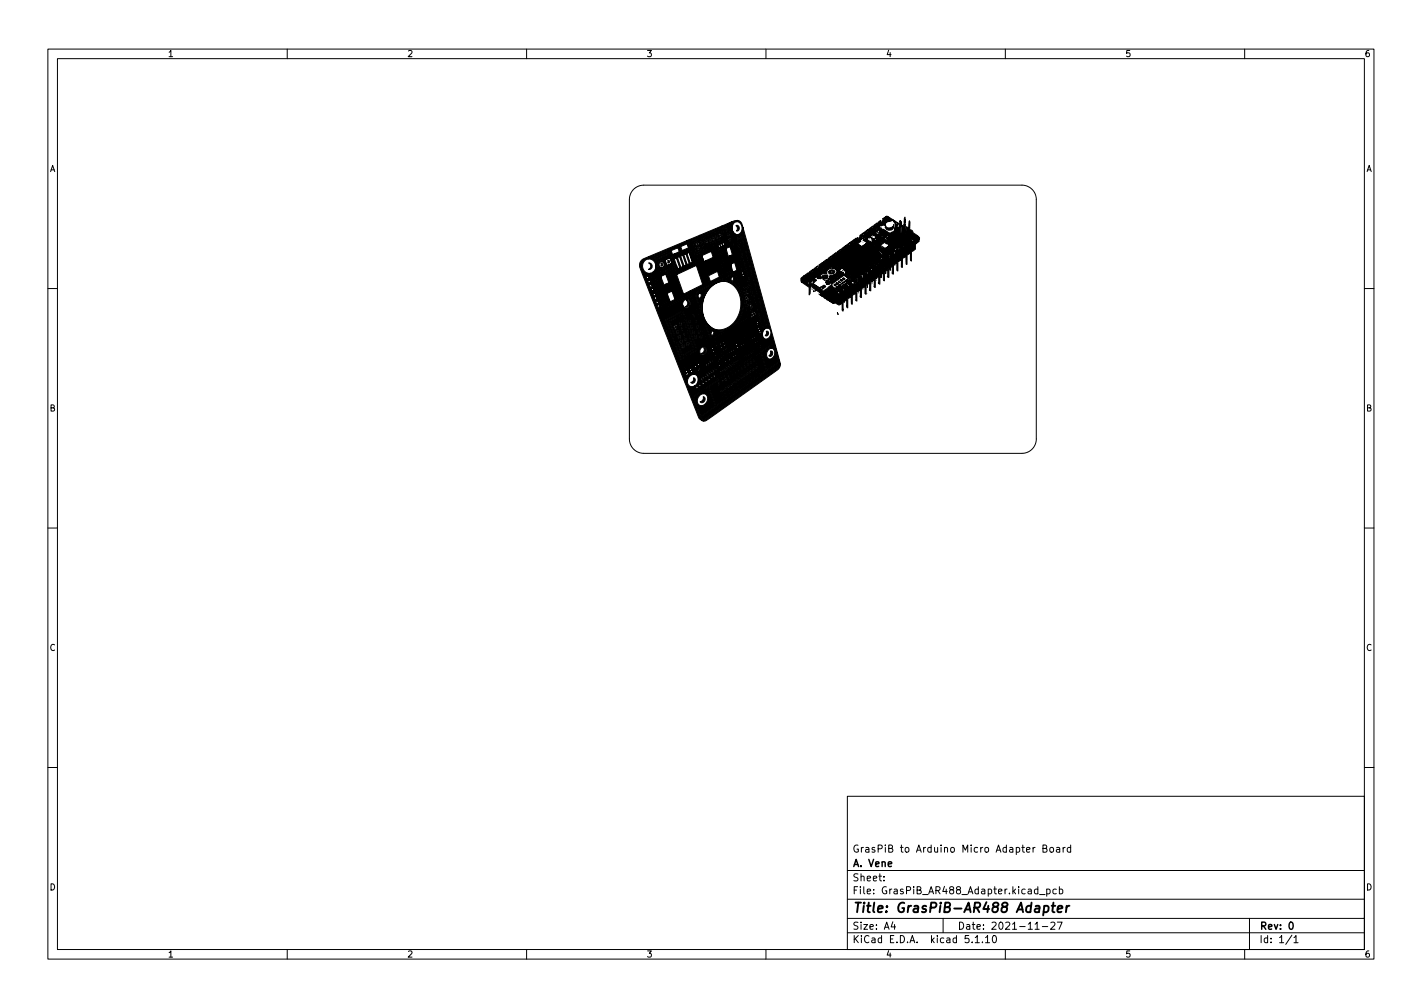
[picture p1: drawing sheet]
<svg xmlns="http://www.w3.org/2000/svg" width="297mm" height="210mm" viewBox="0 0 297 210" stroke-linecap="round" stroke-linejoin="round" font-family="sans-serif">
<defs><g id="words">
<text font-size="2.8" x="178" y="190.6">Title: GrasPiB-AR488 Adapter</text>
<g font-size="2.1">
<text x="178" y="178">GrasPiB to Arduino Micro Adapter Board</text>
<text x="178" y="184">Sheet:</text>
<text x="178" y="181">A. Vene</text>
<text x="178" y="186.7">File: GrasPiB_AR488_Adapter.kicad_pcb</text>
<text x="178" y="196.9">KiCad E.D.A. kicad 5.1.10</text>
<text x="178" y="194.1">Size: A4</text>
<text x="200" y="194.1">Date: 2021-11-27</text>
<text x="263" y="194.1">Rev: 0</text>
<text x="263" y="196.9">Id: 1/1</text>
</g>
<g font-size="1.8">
<text x="35" y="11.9">1</text>
<text x="85" y="11.9">2</text>
<text x="135" y="11.9">3</text>
<text x="185" y="11.9">4</text>
<text x="235" y="11.9">5</text>
<text x="285" y="11.9">6</text>
<text x="10.3" y="35.9">A</text>
<text x="285.3" y="35.9">A</text>
<text x="10.3" y="85.9">B</text>
<text x="285.3" y="85.9">B</text>
<text x="10.3" y="135.9">C</text>
<text x="285.3" y="135.9">C</text>
<text x="10.3" y="185.9">D</text>
<text x="285.3" y="185.9">D</text>
<text x="35" y="199.9">1</text>
<text x="85" y="199.9">2</text>
<text x="135" y="199.9">3</text>
<text x="185" y="199.9">4</text>
<text x="235" y="199.9">5</text>
<text x="285" y="199.9">6</text>
</g>
</g></defs>
<g fill="none" stroke="#000" stroke-width=".21">
<path d="M10 10.2h277v190.1h-277zM12 12.2h273v186.1h-273zM60 10.2v2M110 10.2v2M160 10.2v2M210 10.2v2M260 10.2v2M132.4 39.5a3 3 0 0 1 2.1-.8h79a3 3 0 0 1 3 3v50a3 3 0 0 1-3 3h-79a3 3 0 0 1-3-3v-50a3 3 0 0 1 .9-2.2zM10 60.2h2M285 60.2h2M10 110.2h2M285 110.2h2"/>
<path d="M10 160.2h2M177 166.3h108v32h-108zM217.9 177.1h.6l.1-.2v-.3l-.7-.2v1.5h.5l.2-.1 .1-.4-.3-.3M219.4 177l.4-.1 .3 .3v.4l-.3 .3h-.4l-.1-.3zM220.7 177h.6l.1 .9M221.4 177.3l-.5 .1-.3 .2 .3 .3h.5M222.1 176.9v1M222.5 176.9l-.4 .3M223.6 177l-.4-.1-.3 .3 .2 .7h.5M223.6 176.4v1.5M285 160.2h2M60 198.3v2"/>
<path d="M110 198.3v2M160 198.3v2M177 194.8h108M177 191.8h108M177 187.8h108M177 181.8h108M184.6 183.8v.1M184.6 183v.1M186.5 192.5l-.4 1h1M186.9 193v1M197 191.8v3M203.7 195.8l.4-.5v1.5"/>
<path d="M203.7 196.8h.9M205.2 196.7v.1M205.9 195.8l.4-.5v1.5M205.9 196.8h.8M207.5 195.4l.1-.1a.8 .8 0 0 1 .6 .8 .8 .8 0 0 1-.6 .7 1 1 0 0 1-.1-1.4zM210 198.3v2M216.2 194h.9M217.1 186.8h1.2M217.7 193.5h1.2M218.6 185.7l.5-.1 .3 .3-.2 .7h-.6M218.6 185.6v1.5M219.5 192.7l.6-.2 .3 .5-1 1h1"/>
<path d="M220.6 185.7l-.4-.1-.3 .3 .2 .7h.5M220.9 192.5h1l-.7 1.5M221.3 185.7l.4-.1 .3 .3-.1 .7h-.6M221.3 185.1v1.5M260 198.3v2M261 191.8v6.5M269.9 195.3l-1.3 1.9M270.3 195.8l.4-.5v1.5M270.3 196.8h.8"/>
</g>
<path d="M269.5 192.6l.1-.1a.8 .8 0 0 1 .5 .8 .8 .8 0 0 1-.5 .7 .99 .99 0 0 1-.1-1.4z" fill="none" stroke="#000" stroke-width=".3"/>
<path d="M218.1 189.2h.8l.2 .3-.1 .6a.66 .66 0 0 1-1 .3M219.7 189.1h.7M220 188.5l-.2 1.7 .1 .2 .4 .1M220.9 189.8l1-.2v-.4h-.8l-.2 1 .2 .3 .6-.1M222.8 189.1l-.1 1.4M223.4 189.1l-.4 .1-.2 .3" fill="none" stroke="#000" stroke-width=".4"/>
<g fill="#000" stroke="#000" stroke-width=".21">
<path d="M135.7 57.5l.1 .1zM135.5 54.9a.67 .67 0 0 1 .7 .7 .67 .67 0 0 1-.7 .6 .71 .71 0 0 0 .4-.6 .71 .71 0 0 0-.4-.7zM136 58.9l.3-.1-.1 .2zM137.2 58.1l.1 .1zM138 55a.26 .26 0 0 1 .4 0 .26 .26 0 0 1 0 .4 .26 .26 0 0 1-.3 0zM137.7 54.7l.5-.2v.2h-.2l-.3 .4 .1 .6a.57 .57 0 0 0 .9-.3 .57 .57 0 0 0-.5-.7v-.2l.3 .2a.74 .74 0 0 1 .4 .8 .74 .74 0 0 1-.7 .6l-.3-.2a.68 .68 0 0 1-.5-.6 .68 .68 0 0 1 .3-.6zM136.7 53.5l2.9-1.2v.1l-2.8 1.2zM136.8 53.7l2.9-1.2 .1 .2a.39 .39 0 0 1-.5 .5l-2.3 .9zM139.5 54.4a.26 .26 0 0 1 .3 0 .26 .26 0 0 1 .1 .3 .26 .26 0 0 1-.4 .1zM140.6 53.4l.1 .3zM137 54.2l2.7-1.1v.7l-.4 .1-.2 .3 .7-.4-.1-.7 .2-.1v.9l-1 .4 .3 .7a.37 .37 0 0 0 .3 .4 .37 .37 0 0 0 .4-.2l.3-.2-.3 .3-.4 .1a.6 .6 0 0 0 .8-.3l-.4-1.2v-.7l.4 .9-.3-.1 .4 .8v-.3l.4 1.2-2.8 1.3-.4-1.2a.8 .8 0 0 0 1 .2 .8 .8 0 0 0 .4-.9l.2 .2-.3-.8v.3a.79 .79 0 0 0-1-.3 .79 .79 0 0 0-.5 .9zM141.3 58.2l.1 .1z"/>
<path d="M141.6 58.9v.1zM142.2 52.9h.1zM145.2 50.2l.4-.2 .1 .2-.4 .2zM145.8 55.3l.1 .2zM144.4 50.5l.7-.3v.2a.39 .39 0 0 0-.5 .3 .39 .39 0 0 0 .2 .4l.6 1.8 .5-.2 .1 .2-.7 .3zM146 56l.1 .1zM146.2 56.6l.1 .2zM145.7 50a.32 .32 0 0 1 .4-.2 .32 .32 0 0 1 .1 .5l.2 .5-.1 .1-.3-.8-.3 .1zM146 52.6l.4-.2v.2l-.4 .2zM146.4 57.3l.1 .1zM144.7 50.7l1.2-.5v.4a.42 .42 0 0 0-.5 .2 .42 .42 0 0 0 .1 .5l.6-.2v.4a.33 .33 0 0 0-.3 .5 .33 .33 0 0 0 .5 .1 .33 .33 0 0 0-.1-.5l-.1-.1-.2-1.3 .3 .8a.25 .25 0 0 1 .3 .2 .25 .25 0 0 1-.1 .3l.2 .8-1.2 .5-.3-1 .1-.2-.2 .1zM146.7 57.9v.1z"/>
<path d="M146.4 51.4h.2l.2 .6a.29 .29 0 0 1 .1 .4 .29 .29 0 0 1-.4 .1l.2-.2zM146.9 58.5v.2zM147 59.2l.1 .1zM146.8 50.4l.2-.1 .1 .5-.1 .1zM147.1 59.2v.1zM147 51h.2a.51 .51 0 0 0 .8-.1v.2l-.8 .4zM150.9 51.7l.1 .1zM146.5 49.5l4.3-1.8 .2 .8-.2-.1a.33 .33 0 0 0-.1-.5 .33 .33 0 0 0-.5 .2l-2.9 1.3a.42 .42 0 0 0-.5 .2 .42 .42 0 0 0 .1 .5l-.1 .2zM146.8 49.6l.8-.3v.7a.36 .36 0 0 0-.2 .5 .36 .36 0 0 0 .4 .2v-.5l-.2-.2v-.7l.2 .2v-.3l.5-.2v.7a.39 .39 0 0 0-.2 .4 .39 .39 0 0 0 .4 .3v-.5l-.2-.2v-.7l.2 .2a.39 .39 0 0 1 .5-.5v.7a.35 .35 0 0 0-.2 .5 .35 .35 0 0 0 .5 .1l-.1-.5-.2-.1v-.7l.2 .2a.38 .38 0 0 1 .5-.5v.7a.35 .35 0 0 0-.2 .5 .35 .35 0 0 0 .5 .1l-.1-.5-.2-.1v-.7l.2 .2v-.3l.6-.2-.1 .6a.45 .45 0 0 0-.2 .5 .45 .45 0 0 0 .3 .4 .58 .58 0 0 0 0-.9v-.6l.1-.1 .3 .9a.44 .44 0 0 1 .2 .5 .44 .44 0 0 1-.6 .3h-.1l.1 .3-1.6 .7-.8 .3-.1-.2-.7 .3zM150.9 48.6h.1l.2 .5h-.2zM151.2 51.7v.2zM151.1 49.2l.1-.1a.37 .37 0 0 1 .1 .5 .37 .37 0 0 1-.4 .2l-.3 .2-.1-.2 .6-.3z"/>
<path d="M150 51l.3-.1a.37 .37 0 0 0-.3 .4 .37 .37 0 0 0 .5 .3 .5 .5 0 0 1-.2-.5 .5 .5 0 0 1 .4-.4l-.1 .1a.34 .34 0 0 0-.2 .5 .34 .34 0 0 0 .5 .1l-.2-.7 .4-.2-.3 .2 .1 .3a.26 .26 0 0 0 .1 .3 .26 .26 0 0 0 .4-.1 .26 .26 0 0 0-.1-.3l-.2-.4a.55 .55 0 0 1 .2 .7 .55 .55 0 0 1-.6 .4 .44 .44 0 0 1-.6 .1 .44 .44 0 0 1-.1-.7zM152.5 46.9v.1zM151.3 47.6l.5-.3v.3a.35 .35 0 0 0-.3 .4 .35 .35 0 0 0 .5 .2 .41 .41 0 0 0-.2-.6v-.3l.3-.1v1.5a.33 .33 0 0 0-.3 .3 .33 .33 0 0 0 .4 .3 .33 .33 0 0 0 .2-.4l-.3-.2v-1.4l.6 2.1-.8 .3zM152.7 47.8l.1 .1zM153.7 47.1a.56 .56 0 0 1 .7 .5 .56 .56 0 0 1-.6 .6l.1-.1a.73 .73 0 0 0-.2-1zM154.7 56v.1zM154.9 56.8l.3-.1-.1 .1a.26 .26 0 0 0-.3 .2 .26 .26 0 0 0 .3 .3 .26 .26 0 0 0 .3-.2l-.2-.4 .2 .1v.4l-.5 .2a.29 .29 0 0 0 .5 .3 .28 .28 0 0 0 0-.5v-.3a.5 .5 0 0 1 .2 .6 .5 .5 0 0 1-.5 .3l-.3-.7zM155.5 58.3l.1 .1zM169 58.9l.8 .5-.5 .3 .1 .2-.4-.6 .2 .2zM169.2 58.8l.2 .2zM169.4 58.7l.2-.1-.1 .2zM169.7 59.2l1.7 1.1z"/>
<path d="M169.8 58.9v.1zM169.5 59.7l.2-.1a2.44 2.44 0 0 1 1.7 .9l.3-.1a.56 .56 0 0 1-.2 .9l-.3-.2 .4 .1-.1-.1-1-.5-.2 .2 .1-.3zM170 58.9l.1 .1-.2 .1zM169.9 58.5l.2-.1h-.2l.2-.1a.28 .28 0 0 1 .4 .2 .28 .28 0 0 1-.3 .3 .26 .26 0 0 1-.3 0 .26 .26 0 0 1 0-.3zM171.1 55.5l.2 .5zM171.6 55.8l.1 .1zM171.6 59.9l.3-.2a.3 .3 0 0 1 .5 0 .3 .3 0 0 1-.3 .4l-.3 .2v-.3zM172.2 58.5l.1 .1zM171.8 57.6l.5-.2a.48 .48 0 0 1 .7 .5 .48 .48 0 0 1-.7 .4l-.3 .1-.1-.2 .1-.1-.4-.2 .5 .2 .3-.2 .2 .2 .2-.1-.4-.1h.4l-.4-.3-.3 .3h-.5zM173.6 55.9l.1 .1zM173.6 58.3l.3 .1zM173.8 55.8h.1z"/>
<path d="M173.3 56.5a.65 .65 0 0 1 .6-.2 .65 .65 0 0 1 .5 .6l-.7 .3a.4 .4 0 0 1-.5 0 .4 .4 0 0 1-.1-.5h.4a.26 .26 0 0 0 .2 .3 .26 .26 0 0 0 .3-.2 .31 .31 0 0 0-.2-.2 .31 .31 0 0 0-.4 .1h-.3zM174.2 59.5h.2v-.2l.4 .2-.3-.1-.1 .2 .1 .1zM174.6 59.1l.3-.1 .1 .2h.2l-.2 .2-.1-.2zM175.2 58.8l.1-.2v.3h.4l-.3 .1zM175.3 57.1l.2 .2zM175.5 58.5l.3 .1v-.2l-.3 .1 .3-.1 .3 .2h-.3l.1 .1zM176 58.1l.5 .1a.24 .24 0 0 1-.3 .2 .24 .24 0 0 1-.2-.2l.3 .2 .1-.1zM177.3 58.4h.2zM177.9 59.1v.2zM179 58.3v.4zM179.2 58.2l.1 .2zM179.6 49.4l.1 .2-.1 .2-.1-.1 .2-.1h-.2z"/>
<path d="M179.8 49.4l.2 .3zM179.9 57.6l.2 .4h-.2zM180.3 49.6h.1zM180.9 56.8l.2 .5-.2 .1-.1-.1 .2-.1h-.2zM181.2 59.6v.4zM182.3 49.1h.2zM182.6 55.8v.1zM183.1 55.8l.1 .1zM183.2 48.4v.1zM183.7 52.6l.2 .2zM184.2 49.2l.1 .1zM184.3 51.5l.1 .1z"/>
<path d="M184.4 47.1h.1zM184.5 51.6l.1 .1zM184.5 47.9l.2 .1zM184.7 47h.1zM184.8 48l.2 .2zM185 47a.91 .91 0 0 0 1.5 .3l.1-.2a.85 .85 0 0 1-.8 1 .85 .85 0 0 1-.8-1.1zM185 56.7v.5zM185.1 48.3l.2 .1zM167.4 58l.4-.3h1.5h-1.5l1.1-.8-.2 .4 .1 .3 .1-.1 .2 .1h.5h-.5l.2-.3h.2l-.3-.1-.1 .3h-.2l.1-.3h.6l.1 .2 .3-.2-.2 .3h.2l.3-.5h-.5l.1 .1-.1 .1-.2-.1-.6 .1 .1-.3 .3 .3 .1-.2-.4-.1v-.1l.7-.6-.2 .4 .2 .3 .3-.1h1.6l-.7-.1v-.1l.8 .1-.1-.2-1.4 .3 .1-.2-.1 .1-.1-.2 .5 .2 .2-.2-.3-.1 .5 .1h-.9l-.1-.2v.4l-.1-.2-.2 .4 .2-.5 .2-.2 .1 .2 .2-.1h-.1h.9l-1.3-.2 .8-.5a.33 .33 0 0 0-.2 .3 .33 .33 0 0 0 .2 .3l.2-.4 .1 .4 .1-.1h.6l.3-.1-.9 .1 .1-.3 .5 .1-.2-.2-.3 .1 .2-.1h.6l-.6-.1 2.9 .1 .2-.1h-3.1l-.5-.2 .8-.6-.2 .6 .4 .2 .1-.2 8.8 .1h-8.7l.6-.1 .2-.2 8.3 .2 .3 .2 .1-.1-.3-.1h1.4h-1.4h.3l-.2-.1-.2 .1h-5.3l-.2-.2h.3v.2l.9-.1-.9-.1h4.8l-4.9-.1-.2 .1h-2.8v-.1l-.3 .3h-.5v-.3l.4 .2 .2-.2h4.1l-4.4-.1-.4 .1-.3 .3 .1-.4 .2 .1-.2-.1v-.1h.8l.2 .2 7.9-.1 1.3 .1h.1l-9.1-.1h9.2l-.2-.1h-10.1v-.2l.7-.5-.2 .4 .2 .2 .3-.3v.3l7.9 .1-7.9-.1 .1-.1h3.8h-3.8h7.8l-.1-.1-7.7 .1 .4-.1h-.4l-.1-.2 .3 .2-.1-.2h.2l.2 .2 3.3-.1h-3.2v-.1h7.1l1.4 .1 .2 .2 .1-.1-.3-.1-1.4-.1 1.7 .1-8.8-.1-.7-.1-.2 .3 .1-.3h7.9h-7.9l1.2-.1h-1.1v-.2l.7-.6-.1 .3a.23 .23 0 0 0-.1 .3 .23 .23 0 0 0 .4 0l-.1 .1v-.2l.2 .1-.1 .2 1.3-.1 .2 .1-.2-.1h-1.2l1.4-.1 .1 .2 7-.1 .9 .2 .2-.1-1-.1h.7l-2.5-.1-5.3 .1v-.1h7.1l1 .2-.1-.2h-.7h1l.4 .3 .3-.2-.4-.3-.3 .2h-9.7l-.2-.1h6.9h-7v-.2h.4l.4 .2h8.5l-8.5-.1h2.3l-2.3-.1 8.6 .1-8.3-.1v-.1l-1.1 .1 .1-.1h1.4l.1 .1v-.1l.1-.1 .1 .1h7l-5.8-.1h7.3l.4 .3 .9-.1 .2 .2v-.4l-.2 .2h-.9l-.3-.2h-1.1h2.1l.1-.2-2.2 .1-.1 .1-7.3 .1-.2-.1-.2 .1h-1.4l.1-.2h.9h-1.1l.8-.6-.1 .3v.2l1.7 .1 .2 .1h.1l-.2-.1 .1-.1 .2 .1h7.2l-7.2-.1h6.1l.2-.1-.3 .1-6.1-.1-.9 .2 .2-.2h6.2l-6.2-.1-.2 .2h-1l.1-.1h.5v-.2l-.5 .2 .2-.2h.4l.2 .2 1.2-.1h5.4l.2 .1v-.1l1 .1 .5-.3-.6 .2-7.6-.1 .3-.2 6.5 .1h1l.1-.2-.2 .2-7.7-.1v.2h-.9l.3-.2h5.1h-5.1l-.1-.2 .7-.5a.4 .4 0 0 0 0 .7l7-.1-.2-.1-6.8 .1h1l.2-.3h.8l.2 .2h5.7a1.5 1.5 0 0 0 1.2 .6l1 .1v.6l.2 .1h-.3l.2 .1h1.1h-1l.1-.1h1l-1-.1 1.1 .1 .2-.2-.2 .1h-1.1l.1-.1h1.1l.4-.2-.5 .2h-1l-.1-.3 .4 .2 .7-.2-.6 .1-.2-.3v.2h-.3l-.1-.1 .3-.1-.2-.2 .5 .2h.2l-.1-.1v-.1h.2v.2h-.3l.3 .3 .8-.1h-.8h.9h-.9v-.2h1.2h-1.2l.2-.1h1.1h-1.1h1.2h-1.2l1.1-.1-1.1-.1h1.5h-1.5l-.1-.2 .4 .2 1.3-.1h-1.2h.6h-.5v-.1l-.2-.1-.4 .1 .2-.2 .6 .3 .9-.1h-.7h.8h-.8l1-.1h-.9l.7-.1h-.6l.1-.1h.7h-.2l.3-.1-.8 .1-.1-.1a.48 .48 0 0 1-.7 .2h.5l-1.1-.2 .7 .1 .2-.3v.3l.2-.2h1.1h-1.1v-.2l.1 .2v-.1l.3 .1h.7h-.6l.8-.1h-.8l.3-.2h1.1h-1.1l.2-.2h1.2h-1.2v-.1l1-.1-1 .1v-.2l.3 .2 .8-.2-.7 .1h.5l.2-.2-.2 .1h-.4l.1-.1-.3-.1-.3 .2-.2-.2h1.2h-.9l-.1-.2h.5l.1-.3 .1 .3-.1 .1 1.5-.1 .2-.2-.2 .2h-1.2l.1-.3-.1-.1 .4 .3 .2-.2-.2-.1h1.3h-1.8l.3-.1 1.5 .1 .2-.1h-1v-.1h1h-1l.1-.3-.1-.3 .4 .2 .1 .2 .4-.2-.1 .1-1-.6v.9l-.5 .1-.2-.2h.6v-.2l-.1 .2h-.9l-.1 .7-.8 .1v.2l-.1 .4-.2-.1 .2 .2 .2-.3v.4h-.3l-.4-.2-.1 .1v-.2h-.3h.8l.1-.2-.1 .1h-.8l.1 .4-.2 .4-.9-.1 .2 .1-.2 .1 .2 .2-.2 .5v-.3l-.1 .2-.8 .1-1-.1h1l-.1-.1h.4h-.4l.1-.1 .4-.1h-.5l-.1 .2h-.8l-.3-.1-.2-.3 1.9 .1-1.9-.1-.3-.2h2.6l.1 .1-.1-.2-2.6 .1-.3 .2h-5.7l.2-.1-1.2-.1-.3 .2h-.8h.3h-.3l.2-.1h-.2l.1-.2 .3 .2 .1-.1-.2-.1h.2l.2 .2 .2-.1h1.4l-.1-.1-1.3 .1-.2-.2-.2 .1h-.5l.1-.1h.8l.3 .1-.1-.1h1.5l.1 .1h7.3l-9.9-.1 .1-.1h2.5l.2 .1v-.1l8.1 .1 .4 .2 .1-.3 .1 .2 .3-.3-.2 .1v-.2l-.1-.1-.6 .4h-6.2l.1-.2h4.2l-4.2-.1 .5 .1 .2-.2-.9 .1 .2 .1-.1 .1h-4.6l-.1-.2 .8-.5-.2 .3 .2 .4 3.7-.1h-3.7h1l.2-.3 .8 .1-.8-.1v-.1l2 .2a.25 .25 0 0 0 .2 .1 .25 .25 0 0 0 .2-.1h1.1h-1.1l1-.1h-.8l.2-.1h-.2l-.3 .1-2.3-.1 .1-.1h-.3l.2 .1-.3 .3h-.8v-.2l.3 .1 .1-.1v.1l.1-.1-.2-.1h.3l.1 .2 .2-.1-.6-.2-.3 .2 .2-.3 2.2 .1-.2-.2h-2.3l1-.7-.3 .5 .3 .2 1.3-.1 .3 .3 3.6 .2-.1-.2 .1 .2-1.6-.1-.1-.1h.5l-.7-.1h.7l-.1-.1h-.6l.3-.2 .9 .1-.3-.2-.6 .1 .7-.1 .6 .1 .5 .3 1-.1-.1 .2 .7 .5 .1-.2 .2 .1 .9-.1 .1 .3 .2-.1-.2-.2h-.9l.4-.2h.3h-.3l.3-.2h2.8l-.6-.1-2.2 .1v-.3l2.6 .1h-1.3l.1-.2h2.2h-2.4l-.1 .1h-1.1l-.5-.3h1l.5 .3 .1-.2h2.5l.1-.4-.1 .4h-2.8l.1-.1 1.3 .1-1.5-.3-.2 .2-1.1 .1v-.2l-.3-.1-.9 .7-1.1-.2 .2-.1h.5l-.7-.1h.4l.1 .1-.5-.1-.3 .2-.4-.1 .5-.1h-1.4l-.4 .3-.1 .3h-.5l.4-.3-.6 .3-.7-.1v-.1l.5 .1-.6-.1-.2-.1h.5l-.5-.1-1.4 .1 .5-.2-.1-.1v.2h-.4h.4l-.4-.1 .1-.1 .8 .1-.2-.2-.6 .1 .2-.3-.2-.1 .8-.5a.43 .43 0 0 0-.3 .4 .43 .43 0 0 0 .4 .4v-.2l.1 .2 .2-.4v.2h-.3v-.2h.2l-.3-.1h.4l.2 .2-.2-.2h-.4l.1-.1h.7l.1 .2 .3-.1-.4-.2-.6 .1 .1-.1-.2-.2 .2-.2 .3 .1 .1-.2 .2 .5 .2-.1-.1-.2h.4l-.3 .2 .4-.2-.5 .3 .3 .3-.6 .6 .8 .4 .6-.2 .1-.1-.2 .1 .6-.4-.4 .3 .4-.3 1.3 .1 .8-.1 .4 .1-.2-.2-.9 .1h.4v-.2l-.1 .2-.4-.1-.1 .1h-1.2v-.2l-.4-.2h.3v-.2h.2l-.2 .1a.28 .28 0 0 1-.4 .1 .28 .28 0 0 1-.1-.4l-.2 .2 .1-.3-.4-.2 .8 .5 .2-.1-.3-.2h.4l.9 .6-.1 .1 .2 .1 .1-.1h1.5h-1.5l.8-.1h-.5l-.2-.2h.7l.2 .2 .2-.1 .3 .2 .2-.2-.1 .2a.23 .23 0 0 0 .3 0 .23 .23 0 0 0 0-.3 .23 .23 0 0 0-.3-.1h-.1l-.6 .2 .1-.2h.5l-.6-.1-.1 .2h-.7l-.1-.1v-.1l.4-.1-.4 .1 .2-.1-.3-.1a.55 .55 0 0 0-.5-.4 .55 .55 0 0 0-.5 .4l.1-.4-.5 .4-.1-.3 .1-.1-.6-.1-.1 .1v-.2l1.8 .1 .6 .5h.2l.2 .3 .3-.2h.5h-.5l.1-.1-.1-.1h1.1h-1.2h1.6l.5 .3 .4-.3h-.3l.4-.1h-.2l.2-.4-.2-.1-.4 .5-.4 .1h-1.8l1-.1h-1l.1-.1 1.3 .1 .6-.1h-1.9v-.1l.5 .1-.5-.1 .2-.1-.3-.1 .6 .2v-.1l-.6-.1-.2-.2h1l.7 .5 .8-.1h-.7l.1-.1-.3-.2h1.7l-1.8-.1-.2 .1 .1-.2-1.4 .1-.2-.1h.2l-.2-.1-.6 .5 .2-.3-.5 .2h-1.6l-.1-.1h-.2l.8-.6a.31 .31 0 0 0-.2 .4 .31 .31 0 0 0 .4 .2h-.1l.1-.4 .1 .5 .3-.3-.3-.1h.3l.2 .2 .2-.1-.2-.3-.5 .2v-.2l.2 .1h.8h-.3l.2 .2 .2-.2 .4 .1v-.1l.6 .1-.6-.1-.1-.2 .8 .1a.37 .37 0 0 0 .4 .2 .37 .37 0 0 0 .3-.3l.2-.1h-.2a.25 .25 0 0 0 .1-.4 .25 .25 0 0 0-.4 .2l-.5 .3-1.7 .1-.2-.2-.2 .2-.1-.3 .7-.4a.31 .31 0 0 0-.2 .3 .31 .31 0 0 0 .3 .2v-.1h.2h-.2l.1-.3 .1 .5 .2-.1-.1-.2h.1l.2-.1 .2 .2 .3-.2 .5 .1 .2-.2-.3-.1-.2 .2h-.2l-.3-.1h.5h-.6a.34 .34 0 0 1-.3 .2 .34 .34 0 0 1-.3-.3h.2l.2 .1 .9-.2-.8 .1-.1-.2-.3 .2v-.2h.4v-.1l-.4 .1 .7-.6a.34 .34 0 0 0-.2 .4 .34 .34 0 0 0 .2 .3l.4-.1-.1-.2v.2l-.3 .1 .1-.3h.6h-.6l.1-.2 .4 .1 .3 .2a.16 .16 0 0 0 .1-.3 .16 .16 0 0 0-.3 0l-.5 .1v-.2h.9l-.9-.2 .7-.5a.33 .33 0 0 0-.2 .3 .33 .33 0 0 0 .3 .3l-.1-.1h.2l-.1-.2 .9 .1-.9-.2h1.6l-.9-.1 .9-.1-1.6 .2 .3-.2 .1 .2 .2-.2h.5l-.6-.1h1.1l-1.4-.1 .4-.4v.3l.2 .2 .1-.2h.4h-.4l.3-.4 .4 .5 .1-.2h.8h-.8l.1-.2-.4 .2v-.2l.2-.1-.5-.2h1.3l-1.2-.1 .8-.2 .4 .2-.3-.2 .1-.1h-.3l-.5 .2 .6-.4 2.3 1.5-.2 .1 .2-.1-.2-.1-.4 .2v-.2l-.2-.1h.3l-.5-.2h.5l-.6-.3-.2 .2-.1-.2-.2 .1-.2-.3 .1 .1-.3 .3 .2 .1-.8 .2v.4h-.3l-.5 .3h-.3l-.4 .2 .4 .3 2 1.3 .3-.2h-.3l.6-.2 .3-.3h.3h-.3l.1-.3h.3h-.3v-.2h.3h-.3l.1-.8 .1 .1-.1-.1 .1-.1 .1 .7 .1-.4 .2-.2-.1 .8 .6-.2-.5 .1 .3-.2 .4 .1-.1 2v-.1h3.6l.2 .3-.2-.3h-3.6h3.5l-3.4-.1 .2-.8v-1.1l.1-.2-.1-.1-.1 .2-.5 .1 .2-.3 .1 .1-.1-.3v-.8l.1 .1 .1 .6 .1-.5v.7l.4 .2 .3-.4-.2 .1 .3-1.2v3.1l.3-1.5 .4 .3 .2-1.4v1.8a.68 .68 0 0 1 .8 .6l1.3 1.1-.1 .4-.4 .2 .2 .2-.6 .5a1.13 1.13 0 0 1-.8 1.5v2l-.2-.3v-1.4l-.7 .4v2a.32 .32 0 0 1-.2-.5l-.1-1.2-.7 .4-.1 2-.1-.2v-1.5l-.7 .4v2a.38 .38 0 0 1-.3-.6v-1.1l-.7 .4v1.9l-.2-.1v-1.5a.59 .59 0 0 0-.4 .8l-.1-.4h-.2l-.1 1.9-.2-.1v-1.5l-.4 .3h-.3l.1 2h-.1a.46 .46 0 0 1-.2-.7v-.9l-.4 .3v.7l-.1-.6h-.2v1.9l-.3-.2v-1.4l-.4 .5-.3-.2v2l-.2-.1v-1.5l-.5 .5v-.1h-.2v1.9l-.3-.2 .1-1.4-.8 .4v1.9a1.83 1.83 0 0 1-.2-1.5l-.8 .3v1.9l-.2-.1v-1.5l-.7 .4v2l-.2-.1v-1.6l-.8 .4v1.9l-.2-.2v-1.4l-.7 .4v2l-.2-.2v-.2l.1-.1-.1 .1-.1-1.3-.8 .4 .1 2-.2-.3v-.1h.2l-.2-.3v-1l.1-.1-.2 .1a.66 .66 0 0 1-1 .1l-.3-.2h-.7h.4l.1-.2-.5 .2-.2-.2h.3l-.5-.1 .8 .1 .1-.1-.1-.1h.2l-1 .1-.2-.1h.6l-.7-.1h1.4l.1 .4 .1-.1-.1-.1 .2 .1 .2-.1-.2-.1h.2l-.2-.1h.4h-.3h.2h-.5l.1 .2-.1-.3-.2 .1h-1.3h.8h-.9l.8-.1h-.8l-.3-.1h2l.5 .2-.2-.1h.3h-.2l-.1-.1h.4l.3-.2-.3 .2-.5-.1 .1-.1-.2 .2h-2.1l-.3-.3h2.8v.1l.2-.1v.2l.1-.2h.3l-.3-.1h.5h-.5l.1-.1 .7-.2-.4 .1 .2-.1h-.1h.4l-.4-.1-.3 .3-.1-.1-.5 .3h-2.7h2.4h-2.5l-.4-.3h3.2h-3.2l-.1-.1h2.6l-2.8-.1 4.1 .2 .2-.2h.7v-.1l-.7 .1 1.1-.4h-.4l-.3 .2v-.1l-.2 .2-.4 .2-4.1-.1h1.6h-1.6l-.2-.1h1.7l-1.9-.1h3.7v.1v-.2l-3.5 .1 1.3-.2-1.3 .1 .4-.1 .1-.2 .5 .2h2.5l.1 .1 .1-.1 .1 .1v.3l.3-.2h.6h-.6l-.1-.3 .4 .2 1.1-.1h-.2l.3-.1h-.2v-.1l.2 .1 .2-.2 .1 .2v-.2h.1l-.1-.1h.3h-.3l.1-.1 .2-.1h-.2l-.1 .3h-.5l-.5 .3h-.3l.2-.2h-.1l-.7 .1 .7-.2-.9-.1 .7 .1 .3-.3v.4l.7-.1h-.5l.1-.2h.6h-.6l-.1-.3 1.5 .2h-1l1-.1-1-.1h1.3h-1.3l-.1-.1h1h-1h1.3l-.8-.1-.9 .2 .2-.1h.3l-.3-.1h1.3h-1.3h1.9h-1.2l1.1-.2-.1 .1-1-.1-.1 .2-1-.1h1l-.3-.1-.9 .1v.5v-.2l-.2 .4h-.7l-.2 .4h-2.1l.2-.3-.4 .3-.1-.2 .4-.1-.4 .1-.1-.2-.5 .2v-.2l.7 .1 .2-.1h2.1l.3-.1v-.2l-.3 .3h-2.1l-.1-.2-.2 .2h-.6l1.9-1.5v.4l.5 .3 .4 .5 .1-.2h.2l-.4-.2h.6l-.6-.2 .2-.1 .5 .3 .1-.1-.2-.2 .3 .2h3.2h-.3l.5-.1h-3.3h1.2l.1-.4-.1 .4-1.6-.1h.5l-.1-.2a.44 .44 0 0 0-.7 .2h-.1a.47 .47 0 0 1 .8-.2l.3 .1 .1-.2 .4-.2h.4l.2 .3-.1 .3h.5v-.1l-.5 .1 .2-.3 .6 .3 .1-.2h-.1l.2-.1h-.2h1.1l-1.3-.1 .9-.1h-.9l-.1-.1h.3l-.6-.1-.3 .1-.6-.1 1.6-.1 .1 .3 .1-.2a.26 .26 0 0 0 .3 .1 .26 .26 0 0 0 .1-.3l.4 .2h.5l-.4-.1 .6-.1-.6 .1-.2-.2-.3 .1 .2-.2-.3-.1a.34 .34 0 0 0-.4 0 .34 .34 0 0 0-.1 .4h-1.2l.3-.1-.2-.2h.4l-.1-.2h1.7l.4 .2 .3-.2h.6h-.6l.1-.3 .2 .2h.5h-.4l.5-.1h-.4h.5l.1-.2-.6 .1 .3-.1-.5-.1 .1 .2h-.4l.1-.2 1.9-.1h-2.2a.35 .35 0 0 0-.4 .1 .35 .35 0 0 0 0 .4v-.1v.2l-.1-.1-.1 .1h-1.6h.2a.31 .31 0 0 0 .4-.1 .31 .31 0 0 0 0-.4 .46 .46 0 0 0-.6 .5l-.2-.2v.3h-.3l-.1 .2-.3 .1-.1 .2-.1-.1-.6 .3 1.8-1.3-.2-.3h2.7l.1-.1 .1 .2h-.1l.4 .2 1.2-.1h-1l.2-.2-.2-.2h.2l.2 .2h1l.1-.1-1.1 .1 .7-.1h-.5l.2-.2h1l-1.5-.1 .2 .1-.5 .1 .2-.2h1.6h-1.6a.5 .5 0 0 0-.6-.1 .5 .5 0 0 0-.3 .5h-2.7l-.3-.2h.8l.2-.2-.2-.1-.1 .1v.2h-.7l-.3-.2-1.9 1.4a.58 .58 0 0 1-.9 .2l-.2 .2-.5 .1-.2-.1h.2l-.2-.1 .2-.1-.3-.2h.3h-.4l.4-.1 .2 .2 .2 .1v-.1l.1 .1 .1-.1-.8-.2 .4-.2 .5 .3v-.2h.3l-.2-.1a.32 .32 0 0 0-.3-.2 .32 .32 0 0 0-.3 .2h-.4l.8-.3 .4 .3 .3-.2a.38 .38 0 0 0-.3-.2 .38 .38 0 0 0-.4 .1h-.3l.2-.1h-.2l.3 .1-.1-.2h.5a.39 .39 0 0 0 .7 0l-.4-.3-.1 .1 .3 .2-.4-.1-.6 .1v-.3h1.1l.2 .2 .4-.2-.4-.1-.1-.2-.3 .3h-.9v-.3h1.3l.5 .3-.1-.3h.4l-.5-.3 .1 .2-1 .1 .6-.3h.5l.3 .2h1.6h-1.5l.2-.1 5 .1-3.6-.1v-.1l-.2 .1h-1.2v-.2a.33 .33 0 0 0-.6 .1h-.5l.2-.3h1.2h-1.2l-.2-.6 .8 .2 .5 .4h.3l.2 .3 .2-.1 4.1 .1 .3 .3h1.3h-1.2l1.3-.1h-1.2l1.3-.1h-.4l.3-.2h.4h-.4l.1-.1-.4 .3h-.8v-.3l.3 .2h.6h-.5l.7-.2-.6 .1 .2-.1h.9l.2-.2-.1 .2h-1l.6-.1-.5-.1 .8 .1-1.1-.1v.2h-.5l.2-.2a.43 .43 0 0 0-.6-.1 .43 .43 0 0 0-.2 .5l-4.1-.1 .2-.2 .9 .1-.9-.1-.4-.4h3.4l.2 .1h1.6l.1 .1 .2-.4 .1 .1-.1 .2h.1l-.1 .2h1.3h-.3l.6-.2h-.3l.1-.1 .5-.1h-.5l-.2 .3h-1l.2-.1h.8l.1-.2-.9 .2v-.3l.2 .2 1-.1h-.7l.7-.1h-.6l.1-.1 .9 .1 .2-.2-.1 .2-1-.1 .9-.1h-1.3l.2 .1-.5 .1 .1-.2-.2-.1h.5l.1-.4h.1l-.1 .3 .2 .1-.2 .1h1.2l.4-.1-1.4 .1 .9-.1h-.8l.1-.1h.8l-.7-.1h.9v.2l.6-.3-1.5 .1-.2-.1 .2-.1 .2 .2 .5-.1-.3-.1 .8 .1 .6-.3-.5 .2 .3-.2-.3 .1 .2-.1h.4l-.4-.1-.3 .3h-.8l-.2-.1 .2 .1 .6-.1-1.1 .1 .2-.2-.4-.1 .9 .1-.2-.1 .2-.4 .1 .5 .9-.1h-.7h1.1l.1-.1-.2 .1v-.2h.3l-1.3 .2 .6-.1-.7-.1h1.5l.2-.1-.2 .1h-1.5v-.1l1.3 .1-.1-.2h.3l-1.5 .1-.1-.2h1.7l.1 .1v-.1h.2l-.2-.1h.3l-2.1 .1-.2-.3h.7l.1 .2 .2-.4-.1 .2 .2 .2h-.1h.8h-.7l1.4-.1-1.2 .1v-.2h.4h-.4h1.3l-1.3-.1 1.4 .1-.3-.1 .4-.1-1.5 .1v-.1h1.2h-1.2l-.1-.2h.5l.2 .2 .5-.2h-1.2l-.3-.2v.3l-.2 .3h-.8v.8l-.9-.1-.3 .8h-.7l.1 .1-.3 .3 .1 .2h-1.6h.1l-.3-.2-3.5 .1v-.2h.7l.2 .2-.2-.1h2.9l.3 .1-.2-.2-3 .1-.8-.2h.8h-.8l1.1 .1-.1-.1h4.4h-5.4a.69 .69 0 0 0-1 .3l.2-.4-.4 .2h-.5l-.7-.3h.9h-.8v-.2h.7l.2 .2 .1-.1 2.5-.1 .3 .1h4.7h-4.7v-.1l1.1 .1v-.1h.2l.1 .1 1.1-.2-5.3 .2-.1-.2-.9 .1-.2-.1-.3 .1 .1 .2a.95 .95 0 0 0-.9 1.1 1.19 1.19 0 0 0-1.4 .6l.1 .2-.5-.5-1.1 .9 1-.7 .8 .5-.7 .1-.3-.2 .2 .1a.31 .31 0 0 0-.2-.3 .31 .31 0 0 0-.4 .2l-.8 .7v.1h-.3l.6-.5-.6 .4a.33 .33 0 0 0-.3 .2 .33 .33 0 0 0 0 .4 .95 .95 0 0 1 .4 1.2v.8l-.2 .3v-.7a1.02 1.02 0 0 0-.7-1.4l-.7-.5v-.3l1.2 .1v-.1h-1.2v-.1l1.5 .1-1.5-.1-.2-.2 .1 .5-.2-.5h.5h-.5v-.2h.3a.41 .41 0 0 1 .6-.4h.8h-.8l-.2-.1-.4 .5h-.3zM185.3 48.4l.1 .1zM185.6 48.6l.2 .1zM185.9 46.1h.1z"/>
<path d="M186.6 46.9l.1 .2zM186.6 52.9h.1zM187.4 46.8l.2 .1zM187.7 46.7l.2 .1zM187.8 47l.1-.1zM188 52h.1zM188.2 52.1l.1 .1zM188.9 46.4v.1zM188.9 45.5v.8zM189.5 50.7l.1 .1zM190.5 49.8l.1 .1zM191.8 50.2l.1 .1z"/>
<path d="M191.8 50.4h.2l-.2 .1zM137.3 62.2h.3l-.1 .1zM139.3 69.1h.3l-.2 .3zM143.3 76.6v.1zM143.1 77.5l.4-.2-.4 .3 .1 .4 .5-.4-.2-.3 .2 .2v.3l-.5 .3a.32 .32 0 0 0 .5 .2 .32 .32 0 0 0 0-.5v-.3a.48 .48 0 0 1 .2 .6 .48 .48 0 0 1-.7 .2l-.2-.6zM143.4 62.7a.72 .72 0 0 1 .6 .8 .72 .72 0 0 1-.9 .6 .79 .79 0 0 0 .5-.6 .79 .79 0 0 0-.2-.8zM144 76.9l.4-.2a.41 .41 0 0 0-.4 .3 .41 .41 0 0 0 .1 .4l.5-.3-.2-.4 .2 .1v.4a.38 .38 0 0 0-.4 .2 .38 .38 0 0 0 0 .4l.5-.2v-.6a.46 .46 0 0 1 .1 .6 .46 .46 0 0 1-.7 .1l-.2-.5zM139.9 67.1l1.4-.8v1.5a.48 .48 0 0 0-.5 .3 .48 .48 0 0 0 .3 .6 .49 .49 0 0 0 .5-.4 .49 .49 0 0 0-.3-.5v-1.5l.3-.2v2.8h-.1a.39 .39 0 0 0-.2 .6 .39 .39 0 0 0 .7 0 .39 .39 0 0 0-.4-.6v-2.8l.6-.2v1.5l-.3 .1-.1 .3 .2 .3v1.8l-.4 .3a.35 .35 0 0 0 .3 .4 .35 .35 0 0 0 .4-.3 .35 .35 0 0 0-.3-.4v-1.8a.38 .38 0 0 0 .5-.3 .38 .38 0 0 0-.3-.4v-1.5l.1-.1 .3 .8v1.8a.39 .39 0 0 0-.4 .3 .39 .39 0 0 0 .2 .4v1.8a.39 .39 0 0 0-.4 .6 .39 .39 0 0 0 .6 .1 .39 .39 0 0 0-.1-.6l-.1-.1v-1.8a.38 .38 0 0 0 .4-.3 .38 .38 0 0 0-.2-.4v-1.8l.3 .9v1.9l-.3 .3 .2 .4v1.8a.38 .38 0 0 0-.4 .5 .38 .38 0 0 0 .6 .2 .38 .38 0 0 0-.1-.6l-.1-1.9a.38 .38 0 0 0 .4-.3 .38 .38 0 0 0-.3-.4v-1.9l.4 1.1v1.8a.38 .38 0 0 0-.4 .5 .38 .38 0 0 0 .6 .2 .38 .38 0 0 0 0-.6l-.2-.1v-1.8l.4 1.1v1.7a.38 .38 0 0 0-.4 .5 .38 .38 0 0 0 .6 .2 .38 .38 0 0 0-.1-.7l-.1-1.7 1 2.7a.41 .41 0 0 1 .1 .5 .41 .41 0 0 1-.4 .2l-1.8 1.1-1.1-2.7-.5 .3-.6-1.6 .5-.3zM144.8 69.2a.17 .17 0 0 1 .2 0 .17 .17 0 0 1-.1 .3 .18 .18 0 0 1-.2-.3zM144.9 78.9a.56 .56 0 0 1 .2 .8 .56 .56 0 0 1-.8 .1h.1a.71 .71 0 0 0 .5-.9zM139.1 66.8l3.5-1.8 .4 1.1h-.3l.1 .2 .2-.1-.1 .1a.21 .21 0 0 0-.1 .4 .18 .18 0 0 0 .3-.2l2.3 6.2a.34 .34 0 0 1 .1 .4 .34 .34 0 0 1-.4 .2l-2.8 1.7-1.2-3.1 .4-.3 1 2.7 2.4-1.4-2.6-7.2-2.5 1.3 .8 2.4a.39 .39 0 0 1 .2 .4 .39 .39 0 0 1-.4 .3zM147 72.6a.67 .67 0 0 1 .5 .9 .67 .67 0 0 1-1 .3 .77 .77 0 0 0 .5-1.2z"/>
<path d="M149.6 71.4l.1 .1zM150.9 70.6l.1 .1zM153.4 79.6a.17 .17 0 0 1 .3 .1 .17 .17 0 0 1-.1 .2 .17 .17 0 0 1-.2 0zM154.3 72.9v.1zM148.3 60a3.6 3.6 0 0 1 3-1.3 5.4 5.4 0 0 0-4.4 7 3.5 3.5 0 0 0 4.3 3 5.6 5.6 0 0 0 1.5-9.5l-1.4-.5a3.8 3.8 0 0 1 3.8 3.3 5.5 5.5 0 0 1-4.4 7.1 4.5 4.5 0 0 1-4-4.8 6 6 0 0 1 1.6-4.3zM155.9 64.2l.1 .2zM155.9 62.1a.16 .16 0 0 1 .2 .1 .16 .16 0 0 1-.2 .2zM145.7 61l.5-.3v.5l-.4 .5a.34 .34 0 0 0 .3 .5 .34 .34 0 0 0 .4-.4l-.3-1.1 5.1-2.6v.5l-.9 .1-1 .4a5 5 0 0 0-2.1 2.2l-.2 .5a5.7 5.7 0 0 0 1.4 6.6l.5 .3v.4l-.4 .4a.31 .31 0 0 0 .1 .5 .31 .31 0 0 0 .4-.3l-.1-1 .3 .2v.2v-.2h.2v.5v-.5l.1 .1a4.8 4.8 0 0 0 5.6-4.2 5.1 5.1 0 0 0-2.8-6l-1.1-.2v-.5l1.7-.8v.4l-.3 .4a.34 .34 0 0 0 0 .4 .34 .34 0 0 0 .3 .2l.2-.5-.2-.9 .3-.1 .3 .1v.7v-.6v.7v-.7v.7v-.7l.3 .4 1.8 5.9a4.7 4.7 0 0 1 .5 2.5 10.7 10.7 0 0 1-3.4 2.3l-2.1 1.2a2.92 2.92 0 0 1-2.1 .9 9.1 9.1 0 0 1-1.4-3.5l-1.2-3.5a2.72 2.72 0 0 1-.4-2.4zM157.2 74.4l.2-.1-.1 .2zM157.4 65.5l.1-.1a.17 .17 0 0 1 .2 .2 .17 .17 0 0 1-.2 .1zM157.9 73.6l.1 .1zM158.2 61.2a.17 .17 0 0 1 .2 .1 .17 .17 0 0 1-.1 .2 .17 .17 0 0 1-.2-.1z"/>
<path d="M158.4 73.5v.1zM158 67.2l.3-.1a.34 .34 0 0 0-.3 .2 .34 .34 0 0 0 .1 .3 .3 .3 0 0 0 .3-.2 .3 .3 0 0 0-.1-.3h.1l.1 .4-.5 .3a.29 .29 0 0 0 .5 .2 .29 .29 0 0 0 0-.5v-.2a.45 .45 0 0 1 .1 .5 .45 .45 0 0 1-.5 .3l-.2-.7zM158.3 68.4l.3-.2-.2 .2a.23 .23 0 0 0-.1 .4 .23 .23 0 0 0 .4-.1l.1-.1-.2-.4 .1 .1a.39 .39 0 0 1 .1 .4 .39 .39 0 0 1-.4 .2 .21 .21 0 0 0 .1 .4 .21 .21 0 0 0 .3-.2l.1-.1-.1-.5 .1 .6a.31 .31 0 0 0-.4 .2 .31 .31 0 0 0 .2 .4 .34 .34 0 0 0 .2-.6v-.2a.44 .44 0 0 1 .2 .5 .44 .44 0 0 1-.6 .3l-.2-1.1zM148.1 80.7l2.2-1.5v.6a.43 .43 0 0 0-.3 .4 .43 .43 0 0 0 .3 .4l.3 .8a.34 .34 0 0 0 0 .5 .34 .34 0 0 0 .5 0 .34 .34 0 0 0-.1-.5l-.2-.2-.2 .2-.3-.8 .3-.4-.3-.4v-.6l.3-.1v1.3l.3 .8-.3-.8v-1.3l.4-.3v.5l-.2 .2-.1 .3 .3 .3 .2 .8-.2-.8 .3-.4 .2 1.1a.33 .33 0 0 0-.3 .4 .33 .33 0 0 0 .5 .1v-.3l-.2-.2-.3-1.3-.2-.2v-.5l.7-.5v.5a.44 .44 0 0 0-.3 .4 .44 .44 0 0 0 .3 .5l.2 .8-.2-.9a.41 .41 0 0 0 .2-.4 .41 .41 0 0 0-.2-.4v-.5l.3-.2-.1 1.4 .3 .8-.2-.8v-1.4l.4-.2v.5l-.3 .2 .1 .5v1.2a.33 .33 0 0 0-.3 .5 .33 .33 0 0 0 .5 .1v-.4l-.2-.2v-1.2l.4 .9-.3-.8 .3-.3-.2-.5v-.5l.2-.2v1.3l.3 .8-.3 .2a.33 .33 0 0 0 0 .5 .33 .33 0 0 0 .5 0 .33 .33 0 0 0 0-.5l-.2-.2-.3-.8v-1.3l.4-.3v.6a.47 .47 0 0 0 0 .8l.3 .7-.3-.8 .3-.4-.3-.3v-.6l.3-.1v1.3l.2 .8-.2 .2a.33 .33 0 0 0 0 .5 .33 .33 0 0 0 .5-.1 .33 .33 0 0 0-.1-.4l-.2-.2-.2-.8v-1.3l.4-.3v.5l-.3 .4 .5 1.2-.2-.8 .3-.4-.3-.4v-.5l.3-.2v1.4a.78 .78 0 0 1-.1 1.1 .3 .3 0 0 0 .4 .4 .3 .3 0 0 0 .1-.5l-.4-1.1v-1.3l.4-.2-.1 .5a.45 .45 0 0 0 0 .8l.3 .7a.81 .81 0 0 1 0-1.1l-.2-.4v-.5l.2-.2v1.3l.3 .8a.33 .33 0 0 0-.3 .4 .33 .33 0 0 0 .4 .3l.1-.5-.5-1v-1.3l.5-.3v.5l-.3 .2v.2l.4 1.2-.2-.8 .3-.3-.2-.5v-.5l.2-.1v1.3a.7 .7 0 0 1-.1 1.1 .29 .29 0 0 0 .3 .4 .29 .29 0 0 0 .2-.5l-.4-1v-1.3l.4-.3v.5a.42 .42 0 0 0-.3 .4 .42 .42 0 0 0 .3 .4l.2 .7a.72 .72 0 0 1 0-1l-.2-1 .2-.2v1.3l.3 .8a.36 .36 0 0 0-.3 .4 .36 .36 0 0 0 .3 .3l.1-.4-.4-1.1v-1.3l.5-.3v.6l-.4 .3 .5 1.2a.36 .36 0 0 0 .4 .6l.1-.4a.23 .23 0 0 0-.2-.3 .23 .23 0 0 0-.3 .1v-.1a.57 .57 0 0 1 0-1l.3 1-.4-1.4v-.6l.6-.4v.6l-.3 .3 .5 1.2-.3-.8 .3-.3-.2-1 .2-.1v1.3l.2 .7a.44 .44 0 0 0-.3 .4 .44 .44 0 0 0 .3 .4l.2-.3-.4-1.2v-1.3l.4-.2v.4a.45 .45 0 0 0-.1 .8l.3 .8-.3-.8a.4 .4 0 0 0 .3-.4 .4 .4 0 0 0-.2-.4v-.4l.2-.2v1.3l.2 .8-.2 .2a.32 .32 0 0 0 0 .4 .32 .32 0 0 0 .5 0 .32 .32 0 0 0-.1-.5l-.2-.1-.2-.8v-1.3l1.2-.8 1.1 3.9-1.4 1-.5-1.4 .4 1.4-.2 .1-.4-1.4 .4 1.5-.3 .2-.5-1.4 .4 1.4-.2 .1-.5-1.3 .5 1.4-.4 .2-.4-1.4 .4 1.5-.2 .1-.5-1.4 .4 1.4-.3 .2-.4-1.4 .4 1.5-.2 .1-.5-1.4 .4 1.5-.3 .2-.5-1.4 .4 1.4-.2 .2-.4-1.4 .3 1.3a.21 .21 0 0 1-.1 .3 .21 .21 0 0 1-.2-.3l-.4-1.1v.3a1.47 1.47 0 0 1 .3 1.3l-.6-1.4 .4 1.5-.3 .2-.5-1.4 .5 1.4-.2 .2-.5-1.5 .3 1.2a.29 .29 0 0 1 .1 .3 .29 .29 0 0 1-.3 .2l-.5-1.4 .4 1.5-.2 .1-.5-1.4 .3 1.2a.22 .22 0 0 1 .1 .3 .22 .22 0 0 1-.3 0l-.5-1.2 .5 1.4-.3 .2-.5-1.4 .5 1.4-.3 .2-.6-1.4 .5 1.5-.2 .1-.5-1.4 .4 1.4a.2 .2 0 0 1-.1 .2 .2 .2 0 0 1-.3-.1l-.5-1.2 .5 1.5-.2 .1-.5-1.4 .4 1.5-.3 .2-.5-1.4 .5 1.4-.3 .2-.5-1.4 .5 1.4-1.8 1.2zM153.6 49.5l.6-.3v.3a.37 .37 0 0 0-.4 .3 .37 .37 0 0 0 .4 .4l.2-.2v.6a.32 .32 0 0 0-.3 .2 .32 .32 0 0 0 .2 .4 .32 .32 0 0 0 .4-.2l-.1 .6a.34 .34 0 0 0-.1 .6 .34 .34 0 0 0 .6-.1 .34 .34 0 0 0-.3-.5l-.6-2.4 .7-.3v.2l-.2 .2a.32 .32 0 0 0 .1 .5 .32 .32 0 0 0 .5-.1 .32 .32 0 0 0-.2-.5l-.2-.1v-.2l.3-.1 .1 1.4-.3 .2v2.3a.31 .31 0 0 0-.3 .5 .31 .31 0 0 0 .6-.1l-.3-.5v-1.9a.32 .32 0 0 0 .6-.1 .32 .32 0 0 0-.3-.4v-1l.2 .9v1.1l-.2 .4v2.1a.3 .3 0 0 0-.3 .2 .3 .3 0 0 0 .2 .4 .3 .3 0 0 0 .4-.3l-.3-.3 .1-1.9a.32 .32 0 0 0 .4-.2 .32 .32 0 0 0-.3-.4v-1.1l.3 1v1.2l-.2 .3v2.1a.31 .31 0 0 0-.3 .4 .31 .31 0 0 0 .5 .2 .31 .31 0 0 0-.1-.6h-.1v-1.9a.31 .31 0 0 0 .5-.1 .31 .31 0 0 0-.3-.4v-1.2l.3 1.2v1l-.2 .1v.3v2a.32 .32 0 0 0-.4 .4 .32 .32 0 0 0 .6 .1v-.3l-.2-.2v-1.8a.31 .31 0 0 0 .5-.2 .31 .31 0 0 0-.3-.4v-1l.1 .1a3 3 0 0 1 .1 1.9l-.2 .3 .1 2.1-.2 .1a.31 .31 0 0 0-.1 .5 .31 .31 0 0 0 .5 0 .31 .31 0 0 0 0-.5l-.2-.1v-1.8a.32 .32 0 0 0 .5-.2 .32 .32 0 0 0-.3-.4v-1.1l.3 1.1v1l-.3 .2v2.2a.28 .28 0 0 0-.2 .4 .28 .28 0 0 0 .5 .1v-.4l-.2-.1v-1.9l.2 .2 .2-.3v.6l-.2 .3 .1 2.1a.29 .29 0 0 0-.4 .2 .29 .29 0 0 0 .2 .3 .29 .29 0 0 0 .4-.2l-.2-.3v-1.8a.31 .31 0 0 0 .4-.2 .31 .31 0 0 0-.3-.4v-.8l-.2-.2v-1l.6 2v1l-.3 .2-.1 2.1a.32 .32 0 0 0-.1 .5 .32 .32 0 0 0 .5 0 .32 .32 0 0 0-.3-.5v-1.8a.31 .31 0 0 0 .5-.1 .31 .31 0 0 0-.2-.4v-1l.2 1v.9l-.3 .3v2.1a.33 .33 0 0 0-.2 .5 .33 .33 0 0 0 .6 0 .33 .33 0 0 0-.3-.5v-1.8a.31 .31 0 0 0 .4-.2 .31 .31 0 0 0-.2-.4v-.9l.3 .8v1.1l-.3 .3v2a.29 .29 0 0 0-.3 .4 .3 .3 0 0 0 .6 0l-.1-.2-.2-.2v-1.8a.29 .29 0 0 0 .5-.1 .29 .29 0 0 0-.2-.4v-1.1l.2 1v1.1l-.2 .2v2.1h-.1a.29 .29 0 0 0-.1 .4 .29 .29 0 0 0 .4 .1 .29 .29 0 0 0 0-.5h-.2v-1.8a.3 .3 0 0 0 .5 0 .3 .3 0 0 0-.1-.5h-.2v-1.1l.3 1v1l-.3 .3 .1 2a.29 .29 0 0 0-.4 .2 .29 .29 0 0 0 .2 .3 .29 .29 0 0 0 .4-.1l-.2-.4v-1.8l.2 .1 .2-.2-.2-.4v-1a3 3 0 0 1 .2 2l-.2 .3v1.9a.28 .28 0 0 0-.3 .2 .28 .28 0 0 0 .2 .4 .28 .28 0 0 0 .4-.3l-.3-.3 .1-1.7a.29 .29 0 0 0 .4-.2 .29 .29 0 0 0-.3-.4l.1-1a2.98 2.98 0 0 1 .2 2l-.2 .2-.1 2a.31 .31 0 0 0-.2 .5 .31 .31 0 0 0 .5 0 .31 .31 0 0 0-.1-.5h-.1v-1.8a.29 .29 0 0 0 .5 0 .29 .29 0 0 0-.3-.4v-1a2.77 2.77 0 0 1 .2 1.9l-.2 .3 .1 1.9a.31 .31 0 0 0-.3 .4 .31 .31 0 0 0 .5 .1 .31 .31 0 0 0-.2-.5v-1.7a.29 .29 0 0 0 .4-.1 .29 .29 0 0 0-.2-.4v-.9l.2 .7v1.1l-.2 .2v2a.31 .31 0 0 0-.3 .4 .31 .31 0 0 0 .5 .2 .31 .31 0 0 0-.1-.5l-.1-.1 .1-1.6a.3 .3 0 0 0 .3-.3 .3 .3 0 0 0-.2-.3v-1.1l.3 1v1l-.3 .3 .1 1.9a.29 .29 0 0 0-.4 .2 .29 .29 0 0 0 .2 .3 .29 .29 0 0 0 .3-.1l-.1-.4v-1.7a.29 .29 0 0 0 .4-.1 .29 .29 0 0 0-.2-.4v-1l.2 .8v1.1a.3 .3 0 0 0-.2 .4 .3 .3 0 0 0 .4 .1 .3 .3 0 0 0-.1-.5h-.1v-1.1l.3 .9v1.1l-.3 .1a.26 .26 0 0 0 .1 .4 .26 .26 0 0 0 .3 0 .26 .26 0 0 0 .1-.4l-.2-.1v-1.1l.4 1.6-1.4 .8zM160.1 69.2a.46 .46 0 0 1 .4 .5 .46 .46 0 0 1-.7 .3l.3-.4zM160.9 73.3a.52 .52 0 0 1 .5 .7 .52 .52 0 0 1-.8 .3l.3-.4zM159 73.5l2.1-1.4v.6l-.5 .2-.4 .7a1.11 1.11 0 0 0 .4 1.3 1.16 1.16 0 0 0 1.2-.8 1.16 1.16 0 0 0-.7-1.4v-.6l.6-.3 1 3.7-2.5 1.8zM146.9 87.9l16-11.4-.6 .8-12.7 9-2.1 1.5zM146.4 87l16.3-11.4 .2 .9-16.1 11.4zM134 54.3l1.5-.7v.5a1.52 1.52 0 0 0-1.3 1.4 1.52 1.52 0 0 0 1.1 1.5v.7l-.3 .1 .3 .8-.1-.4a.28 .28 0 0 0 .3-.2 .28 .28 0 0 0-.2-.3v-.7l.5 .1v.2l-.4 .2h.2l-.1 .3 .4-.2v-.5v.8l-.4-.1 .2 .7a.29 .29 0 0 0-.3 .4 .29 .29 0 0 0 .5 .1 .29 .29 0 0 0-.2-.5l-.1-.6 .2 .3v-.2h.1l-.1 .1h.1l-.1 .2 .2-.1-.1-1.1 .4-.2v1.8l-.4 .2 .1 .5a.26 .26 0 0 0-.3 .2 .26 .26 0 0 0 .2 .3 .26 .26 0 0 0 .3-.2l-.2-.3v-.4l.2 .1 .2-.2v-2.1l.1 2.4h-.4l.1 .3 .1-.2v.9a.29 .29 0 0 0-.3 .4 .29 .29 0 0 0 .4 .1 .29 .29 0 0 0 0-.5l-.1-.4 .4 .9-.6 .2-.5-1.1 .5 1.2 .4-.2-.1 .3 .2-.1-.1-.2 .2-.1-.4-1.2v-.2h.2l-.1-.2v-2.3l.1-.1a1.53 1.53 0 0 0 .4-1.7 1.53 1.53 0 0 0-1.4-.9v-.5l4.2-1.8v.3l-.2 .1h.1l-3 1.3 .5 1.2v3l-.3 .2 .1 .2 .1-.3 .2 .1-.1-.2v-3l.5 1.4v.5h-.4v1.4a.2 .2 0 0 0-.3 .2 .2 .2 0 0 0 .2 .2 .2 .2 0 0 0 .2-.1l-.1-1.6 .4-.1v-.5l.1 .6-.2 .1v.2l-.2-.1a.17 .17 0 0 0 .2 .2 .17 .17 0 0 0 .1-.3l.1 .2v-.7l.4 .7v1.1l-.4 .1a1.08 1.08 0 0 0-.9 1.6v1.1l-.1 .1a.44 .44 0 0 0-.5 .3 .44 .44 0 0 0 .2 .5l.3 .6-.4-1.1 .4-.2a.3 .3 0 0 0-.3 .4 .3 .3 0 0 0 .5 .1l-.2-.4 .1-.2 .2 .9a.26 .26 0 0 0-.4 .2 .26 .26 0 0 0 .3 .3 .26 .26 0 0 0 .2-.3l-.1-.6 .3 .6-.5-1.2v-1.1l.8 2v.2l-.4 .2 .2 .6-.4 .2 .3 .7-.1-.3a.28 .28 0 0 0 .3-.2 .28 .28 0 0 0-.1-.4v-.4l.2-.1v.2l-.2 .1 .1 .2 .1-.2 .1 1a.27 .27 0 0 0-.4 .2 .27 .27 0 0 0 .2 .3 .27 .27 0 0 0 .3-.3l-.2-.6v-.6l.2-.1-.2-.1v-.6l.3 .8a.53 .53 0 0 1 0 .8l-.2 .2 .2-.1-.1 .3 .3-.2v.2l-.2 .1 .1 .2 .3-.3-.2-.1v-.6l.2 .4 1.4-.7v.2h-.2h.2l.1-.3-1.5 .7-1.6-4.1 .1-.3a1.82 1.82 0 0 1 1.3-.9v-1.1l.7-.3-.1 .2a.31 .31 0 0 1 .2 .4 .31 .31 0 0 1-.3 .2 .45 .45 0 0 0-.5 .3 .45 .45 0 0 0 .2 .5l.4 1.1h.3l.1 2.2v-2.3l.1 2.3-.2 .1h.2l-.1-2.4 .6-.3-.9-2.3 .7-.3 .1 .5-.2 .2 .2-.1 .2 .2a.22 .22 0 0 1-.1-.2 .22 .22 0 0 1 .2-.2l-.2 .1-.2-.5 .7-.3-.1 .4 .2 .2 .1-.2v.5l-1.1 .5 1-.4v3.7l-.9 .4v1l-.1 .1 .1-.1v.2l.1-.1-.1-.9 .7 1.6a.81 .81 0 0 0 .8-.7l-.6-1.5v-3.7l.4 .2v3.7v-.2v.2l.1-.1-.1-3.6h.2v.9v-.9l.2 .4-.1 3.7-.1 .1h.1l-.1 .1 .2-.1-.1-3.8v1.1v-1.1l.1 .2v1l.1-.1-.1-.9 .2 .5v1v-1l.1 .2v.8h-.1v1.1l.1-1v1.1h.1l-.1-2 .1 .4-.1-.1 .1 1.1v-.9v.9v-.9l.1 .2-.1 1.9 .1-1.1v1.2l.1-.1-.1-1.9 .2 .4-.1-.1v1.1v-1v1l.1-.9 .1 .1-.1 .9 .1-.1v-.8l.2 .6-.1 1 .1-.2v-.8l.1 .5a.3 .3 0 0 1 .2 .3 .3 .3 0 0 1-.3 .3l-1.1 .6 .2-.1-.1 .1h.2v-.2l.6-.3-.1 .2h.1v-.2l.6-.3v.2h-.1h.1v-.1l-1.4-3.9-.1-.3-.6-.3v-.6h-.1l-.1-.3 .7-.3-1.3-3.6 .2 .2-.1-.6 3.8-1.6v.3l-2.7 1.2 .8-.3v.3l-1.4 .6 .3 .8h.2l-.2 .2 .2 .5 .1-.3-.1-.4 .3-.2v.2l-.2 .1 .3 .2-.2 .1a.18 .18 0 0 0 .3-.1 .18 .18 0 0 0-.2-.2v-.3l.9-.3-.3-1.2 1.9-.8v.3l-1.3 .6 .2 .7 .1 .1 1.3-.6-.3-.9 .4 1.2-2.6 1.2v.7a.36 .36 0 0 0-.4 .2 .36 .36 0 0 0 .1 .4l.3 1v.4a.35 .35 0 0 1 .2 .4 .35 .35 0 0 1-.4 .3l.3 .7-.2-.7a.37 .37 0 0 0 .4-.3 .37 .37 0 0 0-.2-.4l-.1-.4 .3 .6 .3-.1-.1 .3 .1 .1h-.1h.1v-.4l.1-.1-.7-2v-.7l.7-.2v.6l-.5 .2 .6 1.8a.24 .24 0 0 0 .4 .1 .24 .24 0 0 0 .1-.3l-.6-1.8v-.6h.3l.3-.3v.6a.34 .34 0 0 0-.4 .2 .34 .34 0 0 0 .1 .4l.6 1.6 .2-.1v.3l.1-.3v.3h.1l-.2 .1 .1 .1 .1-.6-.7-2v-.6l.7-.3v.6l-.2 .1a.38 .38 0 0 0-.1 .6l.4 1.2a.26 .26 0 0 0 .4 .2 .26 .26 0 0 0 0-.4l-.5-1.7v-.6l.2-.1v.4v-.4l.1-.1-.1 .2a.18 .18 0 0 1 .3 .2 .18 .18 0 0 1-.3 .1 .2 .2 0 0 0 .3-.1 .2 .2 0 0 0-.2-.2l.3-.3v.6l-.4 .2 .6 1.8a.23 .23 0 0 0 .3 .1 .23 .23 0 0 0 .1-.3l-.6-1.8 .1-.7-.5-1.5v-.3l.2-.1v.5a.18 .18 0 0 0 .2 .2 .18 .18 0 0 0 .2-.2h-.4v-.5l.4-.1 .1 .9-.2 .2-.2-.2 .2 .2v1.6l.8 2.3 .3-.2 .3 .7-3.5 1.6a.43 .43 0 0 0-.5 .2 .43 .43 0 0 0 .1 .6l1.3 3.5 1.4-.7v.8l-4.8 2.5 4.1-2v.5l-.5 .2-.4 .5v1.7l-3.6 1.9 .8 1.9-.1 .3a.26 .26 0 0 0-.4 .1 .26 .26 0 0 0 .2 .3l.3-.4v-.3l2.4 6.4 1.1-.6v1.9h-.3v.1l.4-.1v-2v2.1l-.3 .2 .2 .1 .2-.1-.1-2.3 .4-.2v1.9l-.4 .1 .1 .7h-.2l-.1 .2 .3-.2v.3a.66 .66 0 0 0-.5 .7 .66 .66 0 0 0 .5 .6 .7 .7 0 0 0 .5-.6 .7 .7 0 0 0-.5-.7v-.9l.3-.2v-1.9v2l-.3 .2 .3 .1 .1-.1-.1-2.2 .2-.1v2.4l-.2 .1v.2l-.1-.1 .1 .2 .1-.3 .1 .1v-2.6l1.6-1-2.3-6.7-.7-1.5v-1.2l.4 .6a.88 .88 0 0 0 1.1-.5l-.1 3a.36 .36 0 0 0-.2 .5 .36 .36 0 0 0 .6 0 .36 .36 0 0 0-.3-.5v-3a1.12 1.12 0 0 0-.3-1.2l-.3-.1v-.5l.7-.4 .9 2.7v1.2l-.6 .3v2.1a.36 .36 0 0 0-.4 .4 .36 .36 0 0 0 .6 .2 .36 .36 0 0 0-.1-.6l-.1-2 .2 .5h.2v2.6a.36 .36 0 0 0-.3 .5 .36 .36 0 0 0 .6 0 .36 .36 0 0 0-.2-.5l-.1-2.6 .4-.2-.2-.7v-1.2l.3 .7v1.7l-.4 .4 .3 .3-.1 2.7a.36 .36 0 0 0-.2 .5 .36 .36 0 0 0 .6 0 .36 .36 0 0 0-.2-.6l-.1-2.6 .3-.3-.2-.4v-1.7l.4 1.1v1.7l-.4 .4a.35 .35 0 0 0 .3 .3 .35 .35 0 0 0 .4-.3 .35 .35 0 0 0-.3-.3v-1.8l.3 1.1v1.7a.35 .35 0 0 0-.3 .5 .35 .35 0 0 0 .5 .1 .35 .35 0 0 0-.1-.6l-.1-1.7 .4 1.2-.1 1.6a.34 .34 0 0 0-.3 .4 .34 .34 0 0 0 .5 .3 .34 .34 0 0 0 .1-.6l-.2-.1v-1.6l.5 1.3v2.7a.85 .85 0 0 0-.8 .8 .85 .85 0 0 0 .7 .9l.4-.2 .3-.4a.84 .84 0 0 0-.6-1.1v-2.7l1.4 4-4.3 2.6 .3-.1v.5a.66 .66 0 0 0-.5 .6 .66 .66 0 0 0 .5 .6 .69 .69 0 0 0 .5-.6 .69 .69 0 0 0-.5-.6v-.5l.6-.3v2.3h-.2a1.33 1.33 0 0 0-1.2 1.1 1.33 1.33 0 0 0 .8 1.4l.6-.1v.6l.1-.6v.7v-.7l.6-.7v.8a.24 .24 0 0 0-.3 .2 .24 .24 0 0 0 .2 .2l.2-.2-.1-.2 .1-1a1.09 1.09 0 0 0-.8-1.5v-2.3l.1-.1v.4l.1-.5v.5v-.5l.2-.1v.6a.25 .25 0 0 0-.3 .3 .25 .25 0 0 0 .3 .2 .25 .25 0 0 0 .1-.4l-.1-.7 .2-.1-.1 .7 .2-.1-.1-.6 .2-.2v.4l.1-.4v.4l-.1 .1h.1v-.5l.1-.1v.7l-.3 .1 .1 .4-.2 .1h.2v.4l-.2 .2 .3 1.2v2.2l-.1 .1 .1-.1v-2.2l.4 1.1v.9l-.3 .2v.6l-.2 .2 .2 .2 .1-.1-.2-.1 .1-.6h.3v.3l-.2 .1v.1h.2l-.1 .1 .2-.1-.2-.1 .2-.5-.1-1.2 .1 .2-.7-2v-.4l.1 .4a.4 .4 0 0 0 0-.7v-.6l.4-.1-.2-1 .2-.1v1.6l-.1 .1 .2 .5h.2l-.3-.6v-1.6l.2-.1v.6l-.2 .2 .2 .2h.1v2.8l-.2 .1 .3 .6 .1-.1-.2-.6v-2.9l-.2-.1 .2-.1-.1-.7 .3-.2v.7l-.2 .1 .2-.1v.9l-.2 .1 .3 .6 .1-.1-.2-.6v-.5l.1-.1h-.1v-1l.2-.1v3.8l-.2 .1 .3 .6v.6a.24 .24 0 0 0-.3 .2 .24 .24 0 0 0 .1 .3 .24 .24 0 0 0 .3-.2l-.1-.9 .1-.1-.2-.6v-3.8l.2-.2v1.6l-.2 .1 .3 .6v2.9l-.1 .1 .1-.1v-2.9l.1-.1-.2-.6v-1.6l.2-.1v3.8l-.1 .1a.36 .36 0 0 0 0 .4 .36 .36 0 0 0 .4 .2v.6l-.3 .2-.1 .6a.17 .17 0 0 0-.1 .3 .17 .17 0 0 0 .3-.1h-.2l.1-.6h.2l-.1 .4 .1 .2 .2-.1-.2-.5 .2-.2-.4-1.5v-3.8l.2-.1v1.5l-.1 .2 .2 .5a.39 .39 0 0 0 .2-.3 .39 .39 0 0 0-.3-.4v-1.5l.3-.2v3.9a.38 .38 0 0 0 .2 .6l-.2-.6v-3.9l.2-.1v1.6l-.2 .1 .2 .5h.2v1.5l-.2 .1 .2 1.2a.23 .23 0 0 0-.3 .1 .23 .23 0 0 0 .1 .4 .23 .23 0 0 0 .3-.2l-.1-.9 .2-.1-.1 .7 .1-.7-.2-.6-.2-3.7a.49 .49 0 0 0 .4-.3 .49 .49 0 0 0-.1-.6l-4.1-11.6v-.8l2.6-1.3-1.6-4.6-.4 .1-.8-2.3v-1.5l.2-.1-.1-1 2.1-.9v.5l-.5 .2 .4-.1-1.8 .8 .1 .9-.4 .2 .3 .1v-.2v.3h-.2l.1 .3 .3-.3h-.2v-.3l.2 .1-.1-.8 .2 1.2-.4 .2h.3l-.2 .2 .4-.1h-.2l.1-.2v-.8l.1 .5-.1 1.3a.19 .19 0 0 0-.2 .2 .19 .19 0 0 0 .2 .2 .19 .19 0 0 0 .2-.2h-.3l.2-.2v-1.3l.1 1.7h-.1v.2l-.2-.1 .1 .2h.2v-.2l.1 .1-.1-1.6 .4 1.2 1.2-.6v.8l-1.1 .5 1.8 5.4 1.1-.6-.5 .2-.1-.1v.2l-.5 .2-1.7-5.3 .8-.3 .1 2-.2-.1 .1 .1v-2l.1-.1v2.7l.1-2.7-.1 2.7 .1-2.7v2.8v-3.7l.6-.2-.9-2.8 .1-.1 .2 .6-.2-1.1 4.6-1.9v.4l-4.4 1.8 .7 2.1h.2v.6l.2-.2-.2-.4 .3-.2a.3 .3 0 0 0-.1 .4 .3 .3 0 0 0 .4 .2l-.2-.3-.1 .2v-.5l.5-.2 .2 .6-.2-.6 .3-.1-.1 .3 .2-.1-.1 .5 .2-.1v.9l-2 .9v3.4l-.1 .1h.2l-.1-3.5 .1 4.2v-3.9l.1 .3v3.6v-3.6l.2 .6-.1 3.5h.2l-.1 .2v-3.7l.1 3.1 .1-3.1v4.3v-4.3l.2-.1v4v-4l.1-.1v4.5v-4.5l.1 4.5v-4.5l1.4-.7-.4-1.2 .1-1-.2 .1 .1-.4-.2-.1 .4-.3v.1a.22 .22 0 0 0-.2 .4 .22 .22 0 0 0 .4 0 .17 .17 0 0 1-.3-.1 .17 .17 0 0 1 .2-.2l-.1-.2 .4-.2v.9l-.2 .1h.2l.1 .3-.2 .1h.2l-.1-1.4 .6-.2v.9l-.3 .1v.3l-.2-.2 .2 .4v-.5l.3 .2-.1 .1h.1l.1-1.3v1.5l-1.1 .5 1-.4 .1 .2v4.5l-1.9 .9 .4 1.2 1.8-1-.3-1.1v-4.5l1.5 5-1 .5 .7-.3 .2 .5 .1-.1-.1 .1-.2-.5 .3-.2v.6l.2-.1-.2-.3 .1-.2-1.6-5.3v-1.5l1.1-.5a.43 .43 0 0 0 .4-.3 .43 .43 0 0 0-.1-.5l-.5-1.9 1.3-.6v.5l-.9 .5 .2 .6v1a.4 .4 0 0 1 .1 .4 .4 .4 0 0 1-.4 .3v.6l-.5 .1a.66 .66 0 0 0-.7 .8l.2 .4h.3l-.1 .2 .3-.1-.2-.1 .3-.1v.5v-.5l.2-.2-.1 .2 .1 .4 .1-.3-.1-.3 .3-.1-.1 .3 .1 .2h.1l-.1-.4a.62 .62 0 0 0-.1-1v-.6a.4 .4 0 0 0 .5-.2 .4 .4 0 0 0-.2-.5v-1l.2 .9v1.3a.16 .16 0 0 0-.2 .2 .16 .16 0 0 0 .3 .1l-.2 .2 .2 .1-.1 1.2a1.23 1.23 0 0 0-.8 2l.9 3 1.1-.5 .2-.2-1.3 .6-1.1-3.8 .2-.6 .9-.5v-1.2l.1-.2-.3-.2 .2-.1-.1-1.4 .3 .7h.1v.8l-.3-.2 .3 .4v-1l.6-.3v.1l-.5 .3 .2 .7 .1-.1v1l-.7 .4 .4 1.6 .3-.1v2.2l.1-2.2v2.3l.1-2.3v2.7v-2.8l.1 2.8-.1 .1h.1l-.1-2.9 .3-.2-.5-1.6 .1-1a.36 .36 0 0 0 .3-.2 .36 .36 0 0 0-.1-.4l-.1-.4 .2-.1-.7-2.3v-.5l.5-.1v.3l-.4 .1 .4 .2v-.6l.1-.1v.7l-.4 .3 .2 .1-.1 .1h.4l-.3-.2 .2-.2v-.8l.1-.1v1.4l-.3 .2h.1l-.1 .2 .2-.1a.19 .19 0 0 0 .2-.1 .19 .19 0 0 0-.1-.2v-1.4l1.1-.3v.3a1.27 1.27 0 0 0-.9 1.6l-.2 .8-.1-.1a.18 .18 0 0 0 .2 .2 .18 .18 0 0 0 .1-.3l.1 .2-.1-.8 .2 .9a.25 .25 0 0 0-.4 .1 .25 .25 0 0 0 .1 .3v-.2l.2 .1v-.2l.1 .2v-.7l.1 .8-.4 .2v.5a.42 .42 0 0 1-.2 .7l-.1 .1 .3-.1v.6l-.2 .1h.3l.1 .2-.1-.2 .2-.2-.2 .1-.1-.3v-.3l.2-.1-.2-1 .1 .1 .1-.2v.7l.4-.1-.4-.1v-.5l.2-.1v-.7l.2 .2v1.3l-.3 .2 .3 .2v-1.7a1.19 1.19 0 0 0 1.4-.4 1.19 1.19 0 0 0 0-1.4 1.05 1.05 0 0 0-1-.7v-.3a1.52 1.52 0 0 1 1.3 1.5v1.2l-1.6 .8 .1 1.3h-.4h.3v.5l-1 .5 .8-.3v3.3l-.7 .4v1.4v-1.2v1.2v-1.1l.4 1.2h.2v.5l-6.9 3.3a1.54 1.54 0 0 0-.7 2.5l.2 .5v1.1l-.4 .1h.3v.2l-.2 .1 .1 .2 .2-.3-.1 .6 .2 .1v-.7l-.2-.1 .1-1.3 .6 1.9v1l-.4 .2h.2l-.1 .3 .4-.2-.2 .4-.1-.1 .1 .2 .1-.3 .2 .7-.2-.7 .2 .2v-.1l-.2-.6v-1l.4 1.1v1.3h-.4l.1 .3 .1-.2h.3l-.1-1.4 .2 .4v1.3l-.3 .2-.1-.2a.24 .24 0 0 0 .2 .2 .24 .24 0 0 0 .2-.1l.1 .3h-.4l.1 .3v-.2h.1a.22 .22 0 0 0 .3-.1 .22 .22 0 0 0-.2-.3v-1.4l.5 1.5a3.7 3.7 0 0 0 1 2.3v2.4l-.2 .1 .1 .2v-.2h.2l-.1-2.5 .1 1.7 .1-.1-.1-1.6h.2v1.8l-.2 .2 .1 .8-.3 .1 .1 1.3-.2-.2v.6l-.2 .1 .2 .6h.1l-.1-1.2 .1 .2h.1v2.4a.4 .4 0 0 0 .2 .7v.6l-.3 .2v.3l-.2 .4 .1 .3 .2-.1-.2-.1 .1-.6h.2v.2l-.2 .2h.2l-.1 .2 .2-.1-.1-.5 .2-.2-.1-.9-.2-.6 .1-2.5-.1-.3v-1h.2v.9l-.1 .1h.1v.4l-.1 .1a.34 .34 0 0 0 0 .4 .34 .34 0 0 0 .3 .1l-.2-.6 .2-.2h-.2v-.3v-1.5l.1 .3-.1-.3 .3-.1-.2-.4v-1.8h.3v2.5l-.3 .2 .2 .3v3.4l-.2 .2a.33 .33 0 0 0 0 .3 .33 .33 0 0 0 .4 .1l-.2-.6v-3.4v1.8l.3 1.4-.1 .1 .1 1.3-.3 .1a.21 .21 0 0 0 .2 .3 .21 .21 0 0 0 .2-.2 .21 .21 0 0 0-.1-.2v-1l.2 .2-.1 1.3a.17 .17 0 0 0-.1 .3 .17 .17 0 0 0 .3 0l-.3-.1 .3-1.5-.3-1.1 .3 .5-.6-1.4v-1.8l.2-.2-.1-.3v-2.5l.5-.3v.9l-.3 .2v2.4l-.2 .1 .2 .5a.39 .39 0 0 0 0-.6v-2.4h.1v.2l.2-.2v-1.1l.1-.1v1.4h-.2l-.1 .2h.2v-.2h.1l.1-1.4v1.7l-.3 .2 .2 .6v-.4v1.2l-.2 .1 .1 2.4 .3 .9v.9l-.3 .2-.1 .4 .1 .5h.2l-.2-.3v-.4h.3v.4l.1-.5-.1 .6 .1-.1-.1-1.7 .4 .9-.7-1.8v-2.1l.1 .3a.38 .38 0 0 0 0-.7v-1.2l.2-.1-.1-.3v-1.7l.1-.1v1.8v-1.8l.4-.2v.9l-.3 .2v.9l.1-.9-.1 1.5a.22 .22 0 0 0-.3 .2 .22 .22 0 0 0 .1 .2 .22 .22 0 0 0 .3-.1l-.1-.9h.1l-.1-.7 .3-.2v-1.1v1.2l-.1 .3-.1-.1v2l-.2 .1v1.5l-.2 .2 .3 1.2-.3-1.1 .1 .2 .2-.1-.1-1.9 .2 .5 .2-.1-.2-.5v-1.9l.2-.2 .1 .1v-1.5v1.7l-.2 .2 .1 .6v-.4a.24 .24 0 0 0 .3-.1 .24 .24 0 0 0-.2-.3v-1.7l.5-.3v.9l-.3 .2 .1 1.6-.3 .1 .2 .7-.2 .1v1.6a.24 .24 0 0 0-.3 .1 .24 .24 0 0 0 .2 .3l.1-.1v.3h-.1v.7a.22 .22 0 0 0-.3 .1 .22 .22 0 0 0 .1 .3 .22 .22 0 0 0 .3-.1l-.1-.9 .1 .3v-.2h.2l-.2-.2v-2.1l.1 .4h.2l-.1-.6v-.4l.2-.1-.2-1.9h.1v.2l.2-.2 .1-1.1v1.3l-.2 .2-.1-.2a.18 .18 0 0 0 .2 .2 .18 .18 0 0 0 .2-.1v.2l-.3 .1 .2 1.5-.2 .2v1.5l-.3 .2 .2 .2v.5l-.2-.1 .2 .3-.1-.2 .1 .1v.3l-.2 .2v1.3l-.2 .1 .2 .5 .2-.1-.2-.5v-1.2a.21 .21 0 0 0 .3 .1 .21 .21 0 0 0-.1-.4v-.3h.1l-.1-.6 .2-.1-.1-1.7 .2 .4 .1-.1-.1-.6-.1-1.1 .3-.2-.2-.7v-1.2l.3-.2-.1 1.8 .2-1.8-.1 2.5a.2 .2 0 0 0-.2 .2 .2 .2 0 0 0 .3 .1v.4l-.2 .1v1.5l-.2 .2v.6l-.2 .1 .1 1.9-.2 .1 .2 .5 .2-.1-.2-.5v-1.8l.1-.1-.1 .3 .2-.1h-.1v-.9l.1 .3h.1l-.1 .9a.2 .2 0 0 0-.2 .2 .2 .2 0 0 0 .2 .2l.2-.1v.8l-.2 .2 .2 .5a.35 .35 0 0 0 .2-.3 .35 .35 0 0 0-.2-.4l-.1-3.8 .2 .3v1.3l.2 .6v.2l-.3 .2 .1 .3 .3-.2v.9l-.2 .1 .2 .5 .2-.1-.3-1.9 .1 .1-.3-.7v-1.3l.2-.1-.3-1.6v-.2l.1-.1v-1.8l.4-.3v3.2a.33 .33 0 0 0-.2 .4 .33 .33 0 0 0 .3 .2l-.1-3.8 .4-.2v3.2l-.2 .1 .1 1.5-.3 .2 .2 1.1-.2-1 .1 .2 .2-.1v2.1l-.2 .1 .2 .5 .2-.1-.2-.5v-3.8l.1 .3 .2-.1-.2-.5v-3.2l.4-.3-.2 4.9a.2 .2 0 0 0-.2 .2 .2 .2 0 0 0 .3 .1l-.1 1-.3 .1 .1 .4 .3-.2v.9l-.2 .1 .2 .5 .2-.1-.2-.5-.1-1.8 .1 .2v-.1h.2l-.2-.2v-1.9l.1 .3 .2-.1-.2-.6v-3.2l.4-.2v3.2l-.2 .1 .1 1.5-.3 .2 .1 .3 .1-.1v.4h-.2l.1 .3v-.2h.1v.4l-.3 .2 .1 .3 .3-.2v.9l-.2 .1 .2 .5 .2-.1-.2-.5-.1-2.1 .2-.1-.1 .5 .2-.1-.1-.2-.1-1.7 .1 .2a.37 .37 0 0 0 0-.6v-3.2l.3-.2-.1 4.7a.2 .2 0 0 0-.2 .2 .2 .2 0 0 0 .2 .3l-.1 .9a.18 .18 0 0 0-.1 .2 .18 .18 0 0 0 .3 .1v.9l-.2 .1 .2 .5a.35 .35 0 0 0 0-.6l-.1-2.1 .2-.2-.1-.3v-4.7l.2-.1-.1 4.3 .2 1.6-.2 .1 .1 .4 .2-.2v.9l-.2 .1 .2 .5 .1-.1-.3-3.1 .4 1.4v.5v-.5l.1 .3 .1 .6-.2 .2 .2 .5 .1-.2-.1-.5v-.5l-.6-2v-4.3l.3-.2v3.8l-.2 .2 .1 .5v-.2l.2-.2-.1-.3v-3.8l.2-.1v4.4a.32 .32 0 0 0-.2 .3 .32 .32 0 0 0 .2 .3l-.2 .2 .2 .2 .1-.1h-.1l-.1-.1 .2-.4-.1-.3v-4.5l.3-.2v3.2l-.2 .1 .1 .5v1.2l-.1 .2 .1 .7 .1-.6-.1-.1v-1.3a.27 .27 0 0 0 .3-.3 .27 .27 0 0 0-.2-.3v-3.3l.2-.1v.8l.1-.8 .1 3.1-.2 .1v3.8l-.3 .2 .1 .1 .3-.1-.3 .1 .2-.3v-3.8v2.3l.2 .5a.56 .56 0 0 1 0 .8l-.1 .5-.2 .1-.1 .2 .3-.2v-.4l.3-.1v.3l-.1 .1-.1-.1 .1 1.4 .1-.1-.1-1.1 .1-.2 .1 .9-.1 .1h.1v.3l.1-.1-.2-1.5-.2 .1 .2-.4 .2 .6-.2-.7 .1-.2h-.1v.1l-.4-1v-2l.1 .3 .2-.1-.1-.5-.1-3.1 .2-.2v4l-.1 .1 .1-.1v.7l-.2 .1 .2 1.1-.2-.9 .1 .1 .2-.1-.1-5 .2-.1v3.1a.33 .33 0 0 0-.1 .4 .33 .33 0 0 0 .2 .2l.1 .8a.21 .21 0 0 0-.2 .2 .21 .21 0 0 0 .2 .2l.1-.1v.3l-.2 .1 .1 .6-.2 .1a.2 .2 0 0 0-.1 .3 .2 .2 0 0 0 .3 0 .2 .2 0 0 0 0-.3v-.6l.1 .2 .1-.1-.4-2.3v-3.1l.4-.3v3.2l-.1 .1 .1 1.3v-.8l.1 .8-.1-.8 .2-.1-.2-.5v-3.2l.4-.2v3.2l-.2 .1v1.4l-.2 .2 .1 .3 .1 .4-.2-.1 .1 .3 .1-.1v.3l-.3 .2v1.2l-.2 .2 .2 .5 .2-.1-.2-.6v-1.2a.2 .2 0 0 0 .3 .2 .2 .2 0 0 0 0-.3l-.1-.9 .2-.1v2.1l-.2 .1 .2 .5 .1-.1-.1-.5v-1.7v.2l.2-.1-.3-.9v-1.4l.2 .5a.34 .34 0 0 0 .2-.3 .34 .34 0 0 0-.2-.3v-3.2a2.32 2.32 0 0 0 .1-2.3v-.1l-.1-.1-1.6-5.4a1.87 1.87 0 0 0-1-1.6v-.5a.52 .52 0 0 0 .6-.3 .52 .52 0 0 0-.1-.6l-.4-1v-3.3l.2-.1v1.1l.1-1 .1 3.6-.1-3.6 .2 .1v3.8v-3.8l.1 3.9h-.1h.1l-.1-3.9 .1 2.1v-2v1.9v-1.9l.1 2h-.1h.1v-1.8l1 3.5-1.2 .7 .3-.1v.7l-.4 .2 .3 .1v-.1l.1 .1v.2h-.3l.1 .3 .3-.3-.1-1.2 .3-.2-.1 1.6-.4 .2h.2l-.1 .3 .3-.2h-.2l.2-.2v-1.2l.1 .1 .1 1.9h-.4l.1 .3v-.2l.2 .1 .1-.2-.1-.2 .1-1.8-.2-.1 .1-.1v-.3l.2-.1-.1 .3 .1 2.5-.2 .1v.2l-.2-.1 .2 .2 .1-.3 .2 .1-.1-2.5v.1l.1-.2-.1-.4 .4-.2-1-3.9-.5-.3v-.5h.1l-.1-1.1 1.6 5.5v1.4l-.4 .3v1.9l-.4 .2 .2 .1-.1 .2 .2-.2 .2 .1-.1 .3-.3-.1 .1 .3v-.2h.3v-.4h-.2l.1-1.9 .2 .6v1.8l-.2 .1v.2l-.1-.1 .1 .4 .1-.2-.1 .3 .1-.6 .2 .1-.1-2 .3 .1 .3-.3v.5h-.3l.1 .1 .2-.1-.1-.9-.1-.5-.2-.1v-1.4l.4 1.5v1.5l-.3 .2 .3 .1v.1h-.2l.1 .3 .3-.3-.2-.1v-1.8l.3 .9-.1 2.3a.53 .53 0 0 0-.6 .4 .53 .53 0 0 0 .4 .6 .22 .22 0 0 0 .3-.2 .22 .22 0 0 0-.2-.2v.2h-.3a.4 .4 0 0 1 .3-.6 .4 .4 0 0 1 .5 .4v.5l-.7 .3v.2a.52 .52 0 0 1 .8 0v.7a.36 .36 0 0 0-.5-.3 .36 .36 0 0 0 0 .6l.1 .1a.51 .51 0 0 0 .6-.3 .51 .51 0 0 0-.2-.6l-.1-1.2h.1l.1-.3-.2-.3-.3-.1v-2.2l.7 2.4v2.7l-.3 .2v.4l-.2-.4a.33 .33 0 0 0-.1 .5 .33 .33 0 0 0 .5 .1 .33 .33 0 0 0 0-.5l.3 .3v-.4l-.2-.2v-2.7v.1a6.7 6.7 0 0 1 .6 3.4l-1 .5 .1 5.6-.2 .1 .1 1.5-.3 .2 .2 .2-.1 .9a.2 .2 0 0 0-.2 .1 .2 .2 0 0 0 .1 .3 .2 .2 0 0 0 .3-.1v-1.2v2.1a.3 .3 0 0 0-.2 .3 .3 .3 0 0 0 .2 .2v-4.3l.1 .3 .2 2a.2 .2 0 0 0-.3 .2 .2 .2 0 0 0 .2 .2h.1v.8a.35 .35 0 0 0 0 .6l.2-.1-.2-.5v-1.4l.1 .2-.3-.8v-1.2l.1 1 .1-1.1-.2-.5v-5.5l.2-.1-.1 7.3 .1-7.3 .2-.1v.2a.35 .35 0 0 0 .6 .3v.3l-.8 .4 .2 .1-.1 4.2a.36 .36 0 0 0 0 .6l.2-.1-.1-.5v-4.2l.6-.4v-.4l.1-.4-.2-.5v-1.1l.3 .7-.1 1.6 .1 .2 .1-.2-.1-.1v-1.5l.2 .9v1.1l-.7 .3a.41 .41 0 0 0-.2 .5 .41 .41 0 0 0 .5 .3v.4l-.3 .3 .1 2.3-.2 .1v1.4l-.3 .2 .3 1.1-.2-1v.2l.2-.1v2.1l-.2 .1 .2 .5 .2-.1-.2-.5v-3.9l.1 .5 .2-.1-.1-.5v-2.3h.2l-.2 .4 .1-.2 .1 .1v-.3h.1h-.3l.2-.2 .1-.7v1.3l-.2 .1 .1 .3v-.2h.1v-1.5h.2v2l-.2 .1-.1 2.4a.21 .21 0 0 0-.3 .2 .21 .21 0 0 0 .2 .2l.1-.1v.3h-.1v.7a.2 .2 0 0 0-.2 .2 .2 .2 0 0 0 .1 .2l.2-.1v.8l-.2 .1 .2 .5 .1-.1-.2-2.2 .1 .3 .2-.2-.2-.8v-1.3l.1 .4a.39 .39 0 0 0 0-.7v-.6l.3-.2-.1-.1v-2l.1-.1v1.9v-1.9l.2-.3-.2-.5v-1.1l.3 1.2v1.1h-.3l.1 2.4-.2 .1 .1 1.4-.3 .2 .2 .3v.4l-.2-.1 .1 .3 .1-.1v.3a.19 .19 0 0 0-.3 .2 .21 .21 0 0 0 .4 .1v.9l-.2 .1 .1 .5 .2-.1v.5l-.2 .1a.19 .19 0 0 0 0 .2 .19 .19 0 0 0 .3 .1l-.1-.2-.1 .2v-.2l.1-.7-.1-.5-.1-2 .2-.2-.1-1.5 .2 .5v-.3l-.1-.5-.1-2.3 .3-.1-.2 .3h.3l-.1-1.4 .1 1.6h-.2v.2l.3-.1-.1-1.4 .2 .7v.8l-.4 .4 .1 .5-.1 1.7 .1-.1v-1.6l.1 2.1-.3 .2v.5l-.2 .2 .2 .1-.1 .1h.2l-.1-.8 .2 .1v.9l-.3 .1 .1 .4 .2-.2v.8l-.2 .2 .2 .4v.5l-.2 .1 .2 .4 .1-.3-.1-.7h.2l.1 .8-.3-1.4v-2l.2-.1-.1-1.4v.1l.1-.2-.1-.1v-.6l.2 .1 .3-.3v.3l-.4 .4 .2 2.4a.19 .19 0 0 0-.3 .2 .19 .19 0 0 0 .3 .2v.8l-.2 .1 .2 .5v.5a.18 .18 0 0 0-.1 .2 .18 .18 0 0 0 .3 .1l-.2-.3 .1-.6-.1-1.9 .1 .2-.3-.8v-.6l.4 1.3-.1 .8 .1-.7v.9v-.9l.1 .4v.6l-.1 .1 .1 .5a.31 .31 0 0 0 .2-.3 .31 .31 0 0 0-.2-.3v-.6l.1 .1-.6-2v-.7a1 1 0 0 0 .5 1l.4-.3v.4h-.3v.1l.3-.1v-.5v.6l-.2 .2a.16 .16 0 0 0 .2 0 .16 .16 0 0 0 0-.2l-.1-.9-.2-.8-.2-.1-.1-1-.2-.2v-.8l.9 2.7v1.5l-.2 .1-.1-.1 .1 .2 .2-.1v-1.6l1.1-.7v.3h-.2a1.22 1.22 0 0 0-.8 1.1 1.22 1.22 0 0 0 .7 1.2 1.23 1.23 0 0 0 1-1 1.23 1.23 0 0 0-.6-1.3h-.1v-.3l.2-.1-.1-.5-5.2-18.9v-1.2l7.6 27.6 .2 1.2-1.3-4.6-4.3 2.8 .1-.3-.2 .1-.2 .2 .1 .1-.1 .1-12.1 8a.26 .26 0 0 0-.3 .2 .26 .26 0 0 0 .2 .3l1.8 4.7-.3-.3a2.3 2.3 0 0 1-.9-1.6l-11.3-28.7a3.1 3.1 0 0 1-.5-2.5zM170 60.7l.1 .1-.1 .1z"/>
<path d="M174.9 65.2l.2 .5zM176.3 60.9v.1zM146.9 82.8a.62 .62 0 0 1 .3 .9 .62 .62 0 0 1-1 .2 .8 .8 0 0 0 .7-1.1zM144.8 82.9l2.2-1.5v.8a1.34 1.34 0 0 0-1.3 1 1.34 1.34 0 0 0 .6 1.5 1.34 1.34 0 0 0 1.4-.9 1.34 1.34 0 0 0-.5-1.6h-.2v-.8l1-.6 1.5 4-3.1 2.1z"/>
<circle cx="137.1" cy="58.2" r=".07"/>
<circle cx="140.9" cy="58.1" r=".08"/>
<circle cx="145.7" cy="50.9" r=".16"/>
<circle cx="146" cy="51.8" r=".16"/>
<circle cx="147.6" cy="50.4" r=".16"/>
<circle cx="148.3" cy="50.1" r=".16"/>
<circle cx="149" cy="49.8" r=".16"/>
<circle cx="149.7" cy="49.5" r=".15"/>
<circle cx="150.4" cy="49.2" r=".15"/>
<circle cx="151.8" cy="47.9" r=".21"/>
<circle cx="152.1" cy="49.1" r=".21"/>
<circle cx="152.4" cy="50.1" r=".2"/>
<circle cx="153.5" cy="50.3" r=".08"/>
<circle cx="154.1" cy="56" r=".05"/>
<circle cx="154.1" cy="49.9" r=".2"/>
<circle cx="154.4" cy="50.9" r=".2"/>
<circle cx="154.7" cy="52" r=".22"/>
<circle cx="154.9" cy="49.5" r=".21"/>
<circle cx="155" cy="53" r=".21"/>
<circle cx="155.2" cy="50.5" r=".2"/>
<circle cx="155.3" cy="54" r=".21"/>
<circle cx="155.5" cy="51.6" r=".2"/>
<circle cx="155.6" cy="55" r=".2"/>
<circle cx="155.8" cy="52.6" r=".2"/>
<circle cx="155.9" cy="56" r=".2"/>
<circle cx="156.1" cy="53.6" r=".21"/>
<circle cx="156.1" cy="57" r=".2"/>
<circle cx="156.3" cy="54.6" r=".21"/>
<circle cx="156.4" cy="58" r=".19"/>
<circle cx="156.6" cy="55.6" r=".2"/>
<circle cx="156.7" cy="58.9" r=".21"/>
<circle cx="156.9" cy="56.6" r=".2"/>
<circle cx="157" cy="59.9" r=".2"/>
<circle cx="157.2" cy="57.6" r=".2"/>
<circle cx="157.5" cy="58.5" r=".21"/>
<circle cx="157.7" cy="59.5" r=".21"/>
<circle cx="171.5" cy="60" r=".14"/>
<circle cx="136.4" cy="61" r=".09"/>
<circle cx="138.1" cy="63.5" r=".06"/>
<circle cx="141.1" cy="68.3" r=".21"/>
<circle cx="141.5" cy="69.3" r=".21"/>
<circle cx="141.9" cy="70.3" r=".2"/>
<circle cx="142.1" cy="67.7" r=".2"/>
<circle cx="142.3" cy="71.3" r=".21"/>
<circle cx="142.5" cy="68.8" r=".2"/>
<circle cx="142.7" cy="72.3" r=".21"/>
<circle cx="142.9" cy="69.8" r=".2"/>
<circle cx="143" cy="66.5" r=".09"/>
<circle cx="143.2" cy="70.8" r=".21"/>
<circle cx="143.6" cy="71.8" r=".2"/>
<circle cx="143.8" cy="76.4" r=".06"/>
<circle cx="144.1" cy="67.1" r=".2"/>
<circle cx="144.5" cy="68.2" r=".2"/>
<circle cx="144.9" cy="66" r=".2"/>
<circle cx="145.2" cy="70.4" r=".2"/>
<circle cx="145.3" cy="67.1" r=".2"/>
<circle cx="145.7" cy="68.2" r=".19"/>
<circle cx="146.1" cy="69.3" r=".19"/>
<circle cx="146.4" cy="70.3" r=".19"/>
<circle cx="146.5" cy="66.6" r=".08"/>
<circle cx="151" cy="79.7" r=".18"/>
<circle cx="151.6" cy="79.2" r=".18"/>
<circle cx="152.3" cy="78.8" r=".18"/>
<circle cx="153" cy="78.3" r=".17"/>
<circle cx="153.7" cy="77.9" r=".17"/>
<circle cx="154.1" cy="79.3" r=".17"/>
<circle cx="154.3" cy="77.4" r=".18"/>
<circle cx="154.8" cy="78.9" r=".17"/>
<circle cx="155" cy="77" r=".18"/>
<circle cx="155.4" cy="78.4" r=".17"/>
<circle cx="155.6" cy="76.6" r=".17"/>
<circle cx="156.1" cy="78" r=".19"/>
<circle cx="156.3" cy="76.1" r=".17"/>
<circle cx="156.7" cy="77.6" r=".17"/>
<circle cx="156.9" cy="75.7" r=".17"/>
<circle cx="157.1" cy="64" r=".23"/>
<circle cx="157.1" cy="65.8" r=".2"/>
<circle cx="157.2" cy="60.9" r=".2"/>
<circle cx="157.3" cy="77.2" r=".17"/>
<circle cx="157.5" cy="61.8" r=".19"/>
<circle cx="157.5" cy="75.3" r=".17"/>
<circle cx="157.8" cy="62.8" r=".2"/>
<circle cx="157.9" cy="76.7" r=".15"/>
<circle cx="158" cy="60.5" r=".18"/>
<circle cx="158" cy="63.7" r=".2"/>
<circle cx="158.3" cy="64.6" r=".19"/>
<circle cx="158.5" cy="62.4" r=".19"/>
<circle cx="158.6" cy="65.5" r=".18"/>
<circle cx="158.8" cy="63.3" r=".19"/>
<circle cx="158.8" cy="66.4" r=".18"/>
<circle cx="159" cy="64.2" r=".18"/>
<circle cx="159" cy="67.3" r=".18"/>
<circle cx="159.3" cy="65.1" r=".2"/>
<circle cx="159.3" cy="68.2" r=".17"/>
<circle cx="159.5" cy="66" r=".18"/>
<circle cx="159.8" cy="66.9" r=".19"/>
<circle cx="160" cy="67.8" r=".17"/>
<circle cx="150.3" cy="80.2" r=".18"/>
<circle cx="150.8" cy="81.6" r=".18"/>
<circle cx="151.5" cy="81.2" r=".18"/>
<circle cx="152.1" cy="80.7" r=".18"/>
<circle cx="152.8" cy="80.2" r=".17"/>
</g>
<use href="#words"/>
</svg>
